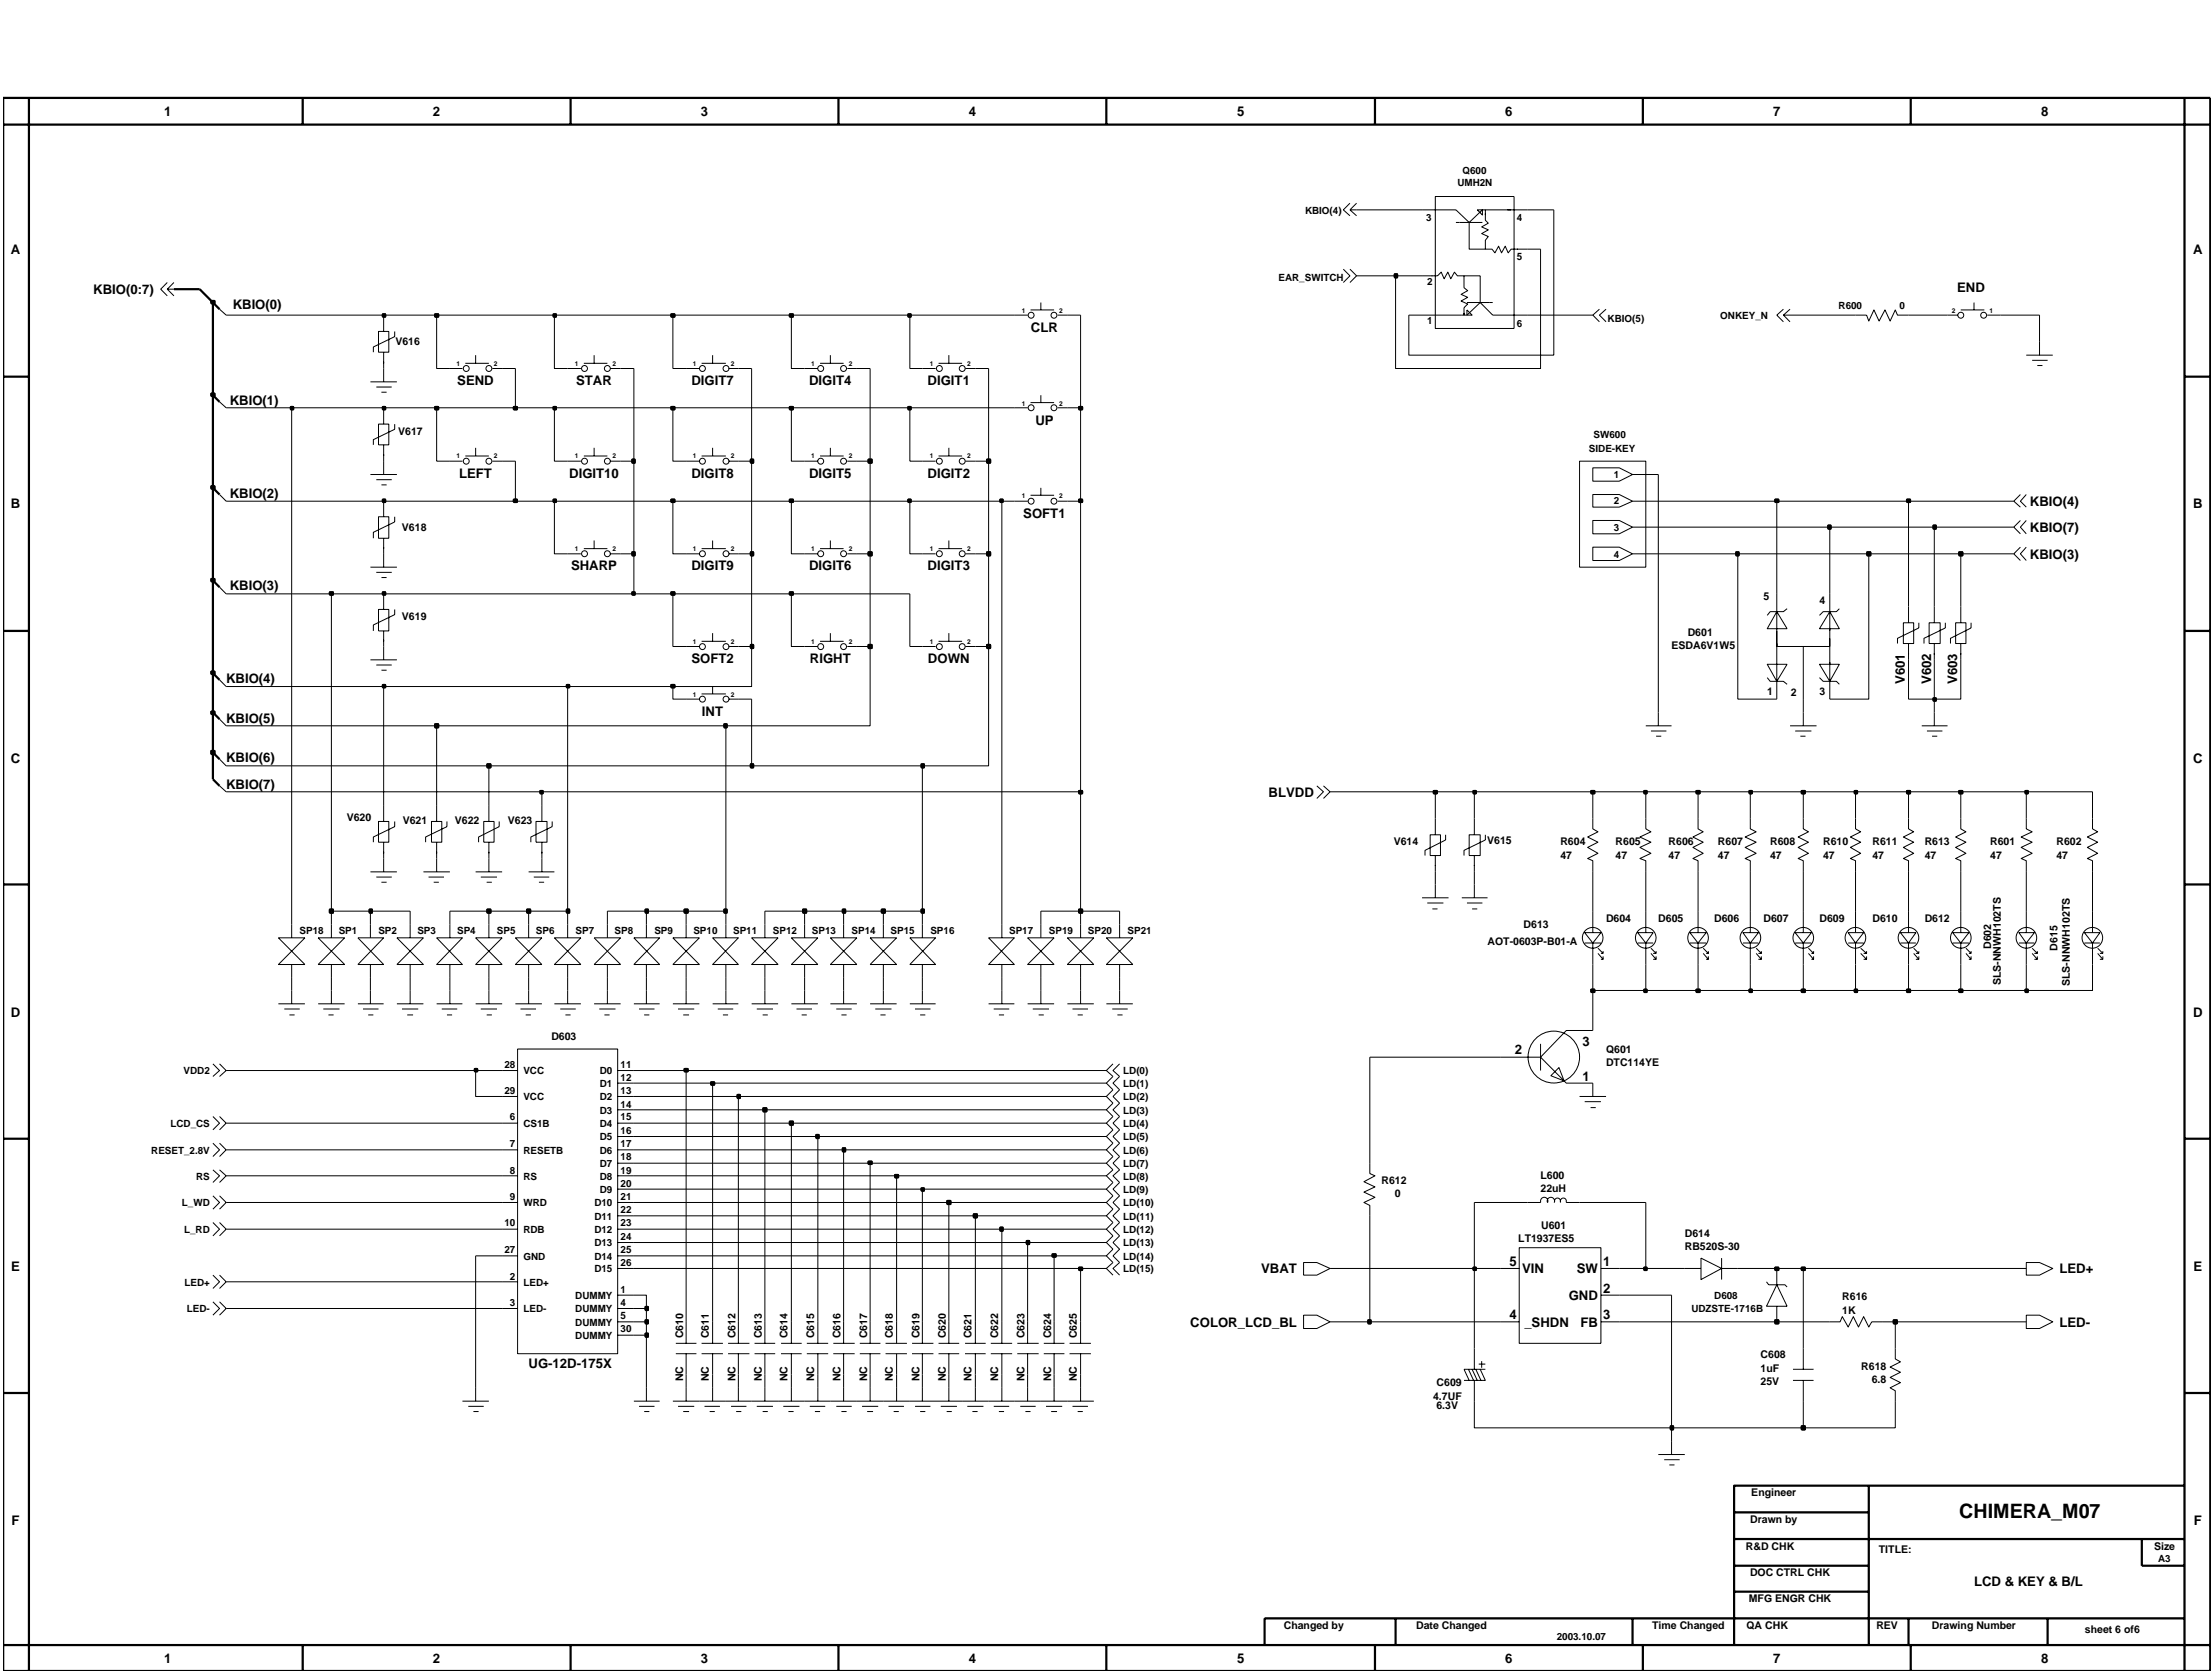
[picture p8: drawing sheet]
<svg xmlns="http://www.w3.org/2000/svg" width="254mm" height="192mm" viewBox="0 0 254 192" stroke-linecap="round" stroke-linejoin="round" font-family="sans-serif">
<defs><g id="words">
<text font-size="2.3" x="225.1" y="174.3">CHIMERA_M07</text>
<g font-size="1.5">
<text x="18.9" y="13.4">1</text>
<text x="49.7" y="13.4">2</text>
<text x="80.5" y="13.4">3</text>
<text x="111.3" y="13.4">4</text>
<text x="142.1" y="13.4">5</text>
<text x="172.9" y="13.4">6</text>
<text x="203.7" y="13.4">7</text>
<text x="234.5" y="13.4">8</text>
<text x="1.2" y="29.2">A</text>
<text x="251.9" y="29.2">A</text>
<text x="10.7" y="33.8">KBIO(0:7)</text>
<text x="26.7" y="35.5">KBIO(0)</text>
<text x="224.8" y="33.6">END</text>
<text x="118.4" y="38.2">CLR</text>
<text x="26.4" y="46.5">KBIO(1)</text>
<text x="52.5" y="44.2">SEND</text>
<text x="66.2" y="44.2">STAR</text>
<text x="79.4" y="44.2">DIGIT7</text>
<text x="93" y="44.2">DIGIT4</text>
<text x="106.6" y="44.2">DIGIT1</text>
<text x="118.9" y="48.8">UP</text>
<text x="1.2" y="58.4">B</text>
<text x="26.4" y="57.1">KBIO(2)</text>
<text x="52.7" y="54.8">LEFT</text>
<text x="65.4" y="54.8">DIGIT10</text>
<text x="79.4" y="54.8">DIGIT8</text>
<text x="93" y="54.8">DIGIT5</text>
<text x="106.6" y="54.8">DIGIT2</text>
<text x="117.6" y="59.4">SOFT1</text>
<text x="233.2" y="58.1">KBIO(4)</text>
<text x="251.9" y="58.4">B</text>
<text x="65.6" y="65.5">SHARP</text>
<text x="79.4" y="65.5">DIGIT9</text>
<text x="93" y="65.5">DIGIT6</text>
<text x="106.6" y="65.5">DIGIT3</text>
<text x="233.2" y="64.2">KBIO(3)</text>
<text x="233.2" y="61.1">KBIO(7)</text>
<text x="26.4" y="67.8">KBIO(3)</text>
<text x="79.4" y="76.1">SOFT2</text>
<text x="93" y="76.1">RIGHT</text>
<text x="106.6" y="76.1">DOWN</text>
<text x="26" y="78.4">KBIO(4)</text>
<text x="26" y="83">KBIO(5)</text>
<text x="80.6" y="82.3">INT</text>
<text x="218.8" y="78.6" transform="rotate(-90 218.8 78.6)">V601</text>
<text x="221.9" y="78.6" transform="rotate(-90 221.9 78.6)">V602</text>
<text x="224.8" y="78.6" transform="rotate(-90 224.8 78.6)">V603</text>
<text x="1.2" y="87.6">C</text>
<text x="26" y="87.5">KBIO(6)</text>
<text x="251.9" y="87.6">C</text>
<text x="26" y="90.6">KBIO(7)</text>
<text x="145.7" y="91.5">BLVDD</text>
<text x="1.2" y="116.8">D</text>
<text x="251.9" y="116.8">D</text>
<text x="174" y="121.1">2</text>
<text x="181.8" y="120.1">3</text>
<text x="181.8" y="124.1">1</text>
<text x="1.3" y="146">E</text>
<text x="144.9" y="146.3">VBAT</text>
<text x="173.4" y="145.4">5</text>
<text x="174.9" y="146.3">VIN</text>
<text x="180.2" y="149.3">GND</text>
<text x="181.1" y="146.3">SW</text>
<text x="184.2" y="148.5">2</text>
<text x="184.2" y="145.4">1</text>
<text x="236.6" y="146.3">LED+</text>
<text x="252" y="146">E</text>
<text x="136.7" y="152.4">COLOR_LCD_BL</text>
<text x="173.4" y="151.5">4</text>
<text x="175.1" y="152.4">_SHDN</text>
<text x="181.6" y="152.4">FB</text>
<text x="184.2" y="151.5">3</text>
<text x="236.6" y="152.4">LED-</text>
<text x="60.7" y="157.1">UG-12D-175X</text>
<text x="1.3" y="175.2">F</text>
<text x="252" y="175.2">F</text>
<text x="226.8" y="182.2">LCD &amp; KEY &amp; B/L</text>
<text x="18.9" y="191">1</text>
<text x="49.7" y="191">2</text>
<text x="80.5" y="191">3</text>
<text x="111.3" y="191">4</text>
<text x="142.1" y="191">5</text>
<text x="172.9" y="191">6</text>
<text x="203.7" y="191">7</text>
<text x="234.5" y="191">8</text>
</g>
<g font-size="1.2">
<text x="45.4" y="39.6">V616</text>
<text x="45.8" y="49.9">V617</text>
<text x="46.2" y="61">V618</text>
<text x="46.2" y="71.2">V619</text>
<text x="202.6" y="68.9">5</text>
<text x="209" y="69.3">4</text>
<text x="192" y="74.6">ESDA6V1W5</text>
<text x="193.9" y="73.1">D601</text>
<text x="203" y="79.8">1</text>
<text x="205.7" y="80">2</text>
<text x="209" y="79.8">3</text>
<text x="39.8" y="94.3">V620</text>
<text x="46.3" y="94.7">V621</text>
<text x="52.3" y="94.7">V622</text>
<text x="58.4" y="94.7">V623</text>
<text x="160.1" y="97">V614</text>
<text x="170.9" y="97">V615</text>
<text x="179.3" y="98.6">47</text>
<text x="179.3" y="97.1">R604</text>
<text x="185.6" y="98.6">47</text>
<text x="185.6" y="97.1">R605</text>
<text x="191.7" y="97.1">R606</text>
<text x="191.7" y="98.6">47</text>
<text x="197.4" y="98.6">47</text>
<text x="197.4" y="97.1">R607</text>
<text x="203.4" y="98.6">47</text>
<text x="203.4" y="97.1">R608</text>
<text x="209.4" y="98.6">47</text>
<text x="209.4" y="97.1">R610</text>
<text x="215.1" y="98.6">47</text>
<text x="215.1" y="97.1">R611</text>
<text x="221.1" y="98.6">47</text>
<text x="221.1" y="97.1">R613</text>
<text x="228.6" y="97.1">R601</text>
<text x="228.6" y="98.6">47</text>
<text x="236.2" y="98.6">47</text>
<text x="236.2" y="97.1">R602</text>
<text x="175" y="106.6">D613</text>
<text x="184.5" y="105.8">D604</text>
<text x="190.5" y="105.8">D605</text>
<text x="196.9" y="105.8">D606</text>
<text x="202.6" y="105.8">D607</text>
<text x="209" y="105.8">D609</text>
<text x="215.1" y="105.8">D610</text>
<text x="221.1" y="105.8">D612</text>
<text x="170.9" y="108.5">AOT-0603P-B01-A</text>
<text x="228.7" y="109" transform="rotate(-90 228.7 109)">D602</text>
<text x="229.8" y="113.2" transform="rotate(-90 229.8 113.2)">SLS-NNWH102TS</text>
<text x="236.4" y="109.2" transform="rotate(-90 236.4 109.2)">D615</text>
<text x="237.8" y="113.3" transform="rotate(-90 237.8 113.3)">SLS-NNWH102TS</text>
<text x="63.3" y="119.5">D603</text>
<text x="184.5" y="120.9">Q601</text>
<text x="184.5" y="122.5">DTC114YE</text>
<text x="158.7" y="136">R612</text>
<text x="160.2" y="137.5">0</text>
<text x="177" y="136.9">22uH</text>
<text x="177" y="135.4">L600</text>
<text x="174.4" y="142.6">LT1937ES5</text>
<text x="177" y="141.2">U601</text>
<text x="193.5" y="143.6">RB520S-30</text>
<text x="193.5" y="142.1">D614</text>
<text x="211.6" y="149.3">R616</text>
<text x="78.5" y="153.7" transform="rotate(-90 78.5 153.7)">C610</text>
<text x="81.4" y="153.7" transform="rotate(-90 81.4 153.7)">C611</text>
<text x="84.5" y="153.7" transform="rotate(-90 84.5 153.7)">C612</text>
<text x="87.5" y="153.7" transform="rotate(-90 87.5 153.7)">C613</text>
<text x="90.5" y="153.7" transform="rotate(-90 90.5 153.7)">C614</text>
<text x="93.5" y="153.7" transform="rotate(-90 93.5 153.7)">C615</text>
<text x="96.6" y="153.7" transform="rotate(-90 96.6 153.7)">C616</text>
<text x="99.6" y="153.7" transform="rotate(-90 99.6 153.7)">C617</text>
<text x="102.6" y="153.7" transform="rotate(-90 102.6 153.7)">C618</text>
<text x="105.6" y="153.7" transform="rotate(-90 105.6 153.7)">C619</text>
<text x="108.7" y="153.7" transform="rotate(-90 108.7 153.7)">C620</text>
<text x="111.6" y="153.7" transform="rotate(-90 111.6 153.7)">C621</text>
<text x="114.7" y="153.7" transform="rotate(-90 114.7 153.7)">C622</text>
<text x="117.7" y="153.7" transform="rotate(-90 117.7 153.7)">C623</text>
<text x="120.8" y="153.7" transform="rotate(-90 120.8 153.7)">C624</text>
<text x="123.7" y="153.7" transform="rotate(-90 123.7 153.7)">C625</text>
<text x="202.3" y="156">C608</text>
<text x="211.6" y="150.9">1K</text>
<text x="78.5" y="158.6" transform="rotate(-90 78.5 158.6)">NC</text>
<text x="81.4" y="158.6" transform="rotate(-90 81.4 158.6)">NC</text>
<text x="84.5" y="158.6" transform="rotate(-90 84.5 158.6)">NC</text>
<text x="87.5" y="158.6" transform="rotate(-90 87.5 158.6)">NC</text>
<text x="90.5" y="158.6" transform="rotate(-90 90.5 158.6)">NC</text>
<text x="93.5" y="158.6" transform="rotate(-90 93.5 158.6)">NC</text>
<text x="96.6" y="158.6" transform="rotate(-90 96.6 158.6)">NC</text>
<text x="99.6" y="158.6" transform="rotate(-90 99.6 158.6)">NC</text>
<text x="102.6" y="158.6" transform="rotate(-90 102.6 158.6)">NC</text>
<text x="105.6" y="158.6" transform="rotate(-90 105.6 158.6)">NC</text>
<text x="108.7" y="158.6" transform="rotate(-90 108.7 158.6)">NC</text>
<text x="111.6" y="158.6" transform="rotate(-90 111.6 158.6)">NC</text>
<text x="114.7" y="158.6" transform="rotate(-90 114.7 158.6)">NC</text>
<text x="117.7" y="158.6" transform="rotate(-90 117.7 158.6)">NC</text>
<text x="120.8" y="158.6" transform="rotate(-90 120.8 158.6)">NC</text>
<text x="123.7" y="158.6" transform="rotate(-90 123.7 158.6)">NC</text>
<text x="164.6" y="160.7">4.7UF</text>
<text x="165" y="161.8">6.3V</text>
<text x="165" y="159.2">C609</text>
<text x="202.3" y="157.5">1uF</text>
<text x="202.3" y="159">25V</text>
<text x="213.8" y="157.3">R618</text>
<text x="215" y="158.9">6.8</text>
<text x="201.2" y="171.9">Engineer</text>
<text x="200.6" y="178">R&amp;D CHK</text>
<text x="201.1" y="174.9">Drawn by</text>
<text x="215.8" y="178.3">TITLE:</text>
<text x="247.5" y="178">Size</text>
<text x="200.9" y="184">MFG ENGR CHK</text>
<text x="201" y="181">DOC CTRL CHK</text>
<text x="147.5" y="187.1">Changed by</text>
<text x="162.7" y="187.1">Date Changed</text>
<text x="189.8" y="187.1">Time Changed</text>
<text x="200.6" y="187.1">QA CHK</text>
<text x="215.6" y="187.1">REV</text>
<text x="221.9" y="187.1">Drawing Number</text>
<text x="239.5" y="187.6">sheet 6 of6</text>
</g>
<g font-size="1.1">
<text x="167.4" y="21.4">UMH2N</text>
<text x="168" y="19.9">Q600</text>
<text x="149.9" y="24.6">KBIO(4)</text>
<text x="163.8" y="25.4">3</text>
<text x="174.3" y="29.9">5</text>
<text x="174.3" y="25.4">4</text>
<text x="146.9" y="32.3">EAR_SWITCH</text>
<text x="164" y="32.7">2</text>
<text x="211.2" y="35.5">R600</text>
<text x="218.2" y="35.5">0</text>
<text x="164" y="37.2">1</text>
<text x="174.3" y="37.6">6</text>
<text x="184.7" y="37">KBIO(5)</text>
<text x="197.6" y="36.6">ONKEY_N</text>
<text x="182.5" y="51.9">SIDE-KEY</text>
<text x="183.1" y="50.3">SW600</text>
<text x="185.4" y="54.9">1</text>
<text x="185.4" y="57.9">2</text>
<text x="185.4" y="61">3</text>
<text x="185.4" y="64">4</text>
<text x="34.4" y="107.3">SP18</text>
<text x="38.9" y="107.3">SP1</text>
<text x="43.5" y="107.3">SP2</text>
<text x="48" y="107.3">SP3</text>
<text x="52.5" y="107.3">SP4</text>
<text x="57.1" y="107.3">SP5</text>
<text x="61.6" y="107.3">SP6</text>
<text x="66.1" y="107.3">SP7</text>
<text x="70.6" y="107.3">SP8</text>
<text x="75.2" y="107.3">SP9</text>
<text x="79.7" y="107.3">SP10</text>
<text x="84.2" y="107.3">SP11</text>
<text x="88.8" y="107.3">SP12</text>
<text x="93.3" y="107.3">SP13</text>
<text x="97.8" y="107.3">SP14</text>
<text x="102.3" y="107.3">SP15</text>
<text x="106.9" y="107.3">SP16</text>
<text x="115.9" y="107.3">SP17</text>
<text x="120.5" y="107.3">SP19</text>
<text x="125" y="107.3">SP20</text>
<text x="129.5" y="107.3">SP21</text>
<text x="21.1" y="123.4">VDD2</text>
<text x="57.9" y="122.6">28</text>
<text x="57.9" y="125.7">29</text>
<text x="60.1" y="123.4">VCC</text>
<text x="68.9" y="123.4">D0</text>
<text x="68.9" y="124.8">D1</text>
<text x="71.3" y="122.6">11</text>
<text x="71.3" y="124.1">12</text>
<text x="71.3" y="125.7">13</text>
<text x="129" y="124.8">LD(1)</text>
<text x="129" y="123.4">LD(0)</text>
<text x="19.6" y="129.4">LCD_CS</text>
<text x="58.6" y="128.7">6</text>
<text x="58.6" y="131.7">7</text>
<text x="60.1" y="129.4">CS1B</text>
<text x="60.1" y="126.4">VCC</text>
<text x="68.9" y="129.4">D4</text>
<text x="68.9" y="131">D5</text>
<text x="68.9" y="126.4">D2</text>
<text x="68.9" y="127.9">D3</text>
<text x="71.3" y="130.2">16</text>
<text x="71.3" y="131.7">17</text>
<text x="71.3" y="127.2">14</text>
<text x="71.3" y="128.7">15</text>
<text x="129" y="126.4">LD(2)</text>
<text x="129" y="129.4">LD(4)</text>
<text x="129" y="127.9">LD(3)</text>
<text x="129" y="131">LD(5)</text>
<text x="17.4" y="132.5">RESET_2.8V</text>
<text x="22.5" y="135.5">RS</text>
<text x="58.6" y="137.8">9</text>
<text x="58.6" y="134.8">8</text>
<text x="60.1" y="132.5">RESETB</text>
<text x="60.1" y="135.5">RS</text>
<text x="68.9" y="132.5">D6</text>
<text x="68.9" y="134">D7</text>
<text x="68.9" y="135.5">D8</text>
<text x="68.9" y="137">D9</text>
<text x="71.3" y="137.8">21</text>
<text x="71.3" y="133.3">18</text>
<text x="71.3" y="134.8">19</text>
<text x="71.3" y="136.3">20</text>
<text x="129" y="132.5">LD(6)</text>
<text x="129" y="135.5">LD(8)</text>
<text x="129" y="134">LD(7)</text>
<text x="129" y="137">LD(9)</text>
<text x="20.9" y="138.5">L_WD</text>
<text x="21.2" y="141.6">L_RD</text>
<text x="57.9" y="143.9">27</text>
<text x="57.9" y="140.8">10</text>
<text x="60.1" y="138.5">WRD</text>
<text x="60.1" y="141.6">RDB</text>
<text x="68.3" y="138.5">D10</text>
<text x="68.3" y="140.1">D11</text>
<text x="68.3" y="141.6">D12</text>
<text x="68.3" y="143.1">D13</text>
<text x="71.3" y="139.3">22</text>
<text x="71.3" y="140.8">23</text>
<text x="71.3" y="142.4">24</text>
<text x="71.3" y="143.9">25</text>
<text x="129" y="138.5">LD(10)</text>
<text x="129" y="141.6">LD(12)</text>
<text x="129" y="140.1">LD(11)</text>
<text x="129" y="143.1">LD(13)</text>
<text x="21.2" y="147.6">LED+</text>
<text x="58.6" y="147">2</text>
<text x="60.1" y="144.7">GND</text>
<text x="60.1" y="147.6">LED+</text>
<text x="66.1" y="149.2">DUMMY</text>
<text x="68.3" y="144.7">D14</text>
<text x="68.3" y="146.1">D15</text>
<text x="71.3" y="148.5">1</text>
<text x="71.3" y="145.4">26</text>
<text x="129" y="144.7">LD(14)</text>
<text x="129" y="146.1">LD(15)</text>
<text x="196.9" y="149.2">D608</text>
<text x="21.5" y="150.7">LED-</text>
<text x="58.6" y="150">3</text>
<text x="60.1" y="150.7">LED-</text>
<text x="66.1" y="152.2">DUMMY</text>
<text x="66.1" y="153.8">DUMMY</text>
<text x="66.1" y="150.7">DUMMY</text>
<text x="71.3" y="153">30</text>
<text x="71.3" y="150">4</text>
<text x="71.3" y="151.5">5</text>
<text x="194.3" y="150.7">UDZSTE-1716B</text>
<text x="247.9" y="179.4">A3</text>
<text x="178.8" y="188.3">2003.10.07</text>
</g>
<g font-size=".8">
<text x="117.4" y="35.9">1</text>
<text x="121.7" y="35.9">2</text>
<text x="224.2" y="35.9">2</text>
<text x="228.6" y="35.9">1</text>
<text x="52.4" y="42">1</text>
<text x="56.7" y="42">2</text>
<text x="66" y="42">1</text>
<text x="70.4" y="42">2</text>
<text x="79.6" y="42">1</text>
<text x="84" y="42">2</text>
<text x="93.2" y="42">1</text>
<text x="97.5" y="42">2</text>
<text x="106.8" y="42">1</text>
<text x="111.1" y="42">2</text>
<text x="117.4" y="46.6">1</text>
<text x="121.7" y="46.6">2</text>
<text x="52.4" y="52.6">1</text>
<text x="56.7" y="52.6">2</text>
<text x="66" y="52.6">1</text>
<text x="70.4" y="52.6">2</text>
<text x="79.6" y="52.6">1</text>
<text x="84" y="52.6">2</text>
<text x="93.2" y="52.6">1</text>
<text x="97.5" y="52.6">2</text>
<text x="106.8" y="52.6">1</text>
<text x="111.1" y="52.6">2</text>
<text x="117.4" y="57.2">1</text>
<text x="121.7" y="57.2">2</text>
<text x="66" y="63.3">1</text>
<text x="70.4" y="63.3">2</text>
<text x="79.6" y="63.3">1</text>
<text x="84" y="63.3">2</text>
<text x="93.2" y="63.3">1</text>
<text x="97.5" y="63.3">2</text>
<text x="106.8" y="63.3">1</text>
<text x="111.1" y="63.3">2</text>
<text x="79.6" y="73.9">1</text>
<text x="84" y="73.9">2</text>
<text x="93.2" y="73.9">1</text>
<text x="97.5" y="73.9">2</text>
<text x="106.8" y="73.9">1</text>
<text x="111.1" y="73.9">2</text>
<text x="79.6" y="80">1</text>
<text x="84" y="80">2</text>
</g>
</g></defs>
<g fill="none" stroke="#000" stroke-width=".11">
<path d="M19.2 32.4l-.7 .8 .7 .8M19.2 33.2h.8M20 32.4l-.8 .8 .8 .8M25.2 35.5l.8 .7M43.5 38.1h1.2v2.3h-1.2zM44.1 36.2v1.9M45.3 38.1v.6l-2.4 1.2v.5M116.5 36.2h1.6M118.4 35.6h2.7M119.6 34.7v.9M121.5 36.2h1.1M154.3 30.9l.8 .8-.8 .7"/>
<path d="M155.1 30.9l.7 .8-.7 .7M155.1 23.3l-.8 .8 .8 .7M155.1 24.1l.7 .7M155.1 24.1h.7M155.8 23.3l-.7 .8M163.4 31.7h1.7l.5-.4 .3 .7 .4-.7 .4 .7 .4-.7 .3 .4h.8M163.4 24.1h3.9l1.5 1.4M164.9 22.6h9v15.1h-9zM167.3 25.5h3M168.2 31.7v1.3l.4 .4-.8 .4 .8 .3-.8 .5 .8 .3-.4 .4v.9M168.2 31.7h1.8v3M168.5 35.6l.6 .6h-.6z"/>
<path d="M168.5 34.7h1.5l1.5 1.5h4M169.7 24.1h.6v.6zM170 34.7l-1.5 1.5h-5.1M170 34.7h1.5M170.6 24.1v1.2l.4 .3-.8 .5 .8 .3-.8 .4 .8 .4-.4 .4v1M174.3 28.6h1.2M175.5 24.1h-5.2l-1.5 1.4v3.1h2.6l.3 .4 .5-.7 .3 .7 .4-.7 .4 .7 .3-.4h.8M183.7 35.5l-.7 .7 .7 .8M184.5 35.5l-.8 .7 .8 .8M204.9 36.2h.7M204.9 35.5l-.8 .7 .8 .8M204.9 36.2l.7 .8"/>
<path d="M205.6 35.5l-.7 .7M213.2 36.2h1.2l.3 .7 .6-1.3 .6 1.3 .6-1.3 .6 1.3 .6-1.3 .3 .6h1.3M223.7 36.2h1.2M225.3 35.6h2.7M226.8 34.7v.9M228.3 36.2h1.5M234.3 39.3v1.5M25.2 56.8l.8 .8M25.2 46.2l.8 .6M42.6 54.5h3M42.6 43.9h3M43.2 55.1h1.8"/>
<path d="M43.2 44.5h1.8M43.5 48.7h1.2v2.4h-1.2zM43.5 59.3h1.2v2.5h-1.2zM43.8 55.7h.6M43.8 45h.6M44.1 40.4v3.5M44.1 46.8v1.9M44.1 51.1v3.4M44.1 57.6v1.7M45.3 48.7v.6l-2.4 1.2v.6M45.3 59.3v.6l-2.4 1.2v.7M51.7 53h1.4"/>
<path d="M51.7 42.3h1.4M53.5 52.4h2.7M53.5 41.7h2.7M54.6 40.8v.9M54.6 51.4v1M56.6 53h1.1M56.6 42.3h1.1M65.2 53h1.5M65.2 42.3h1.5M67.1 52.4h2.7M67.1 41.7h2.7M68.3 40.8v.9"/>
<path d="M68.3 51.4v1M70.1 53h1.2M70.1 42.3h1.2M78.8 53h1.5M78.8 42.3h1.5M80.6 52.4h2.8M80.6 41.7h2.8M81.9 40.8v.9M81.9 51.4v1M83.7 53h1.1M83.7 42.3h1.1M92.4 53h1.6"/>
<path d="M92.4 42.3h1.6M94.2 52.4h2.7M94.2 41.7h2.7M95.4 40.8v.9M95.4 51.4v1M97.3 53h1.1M97.3 42.3h1.1M106 53h1.5M106 42.3h1.5M107.8 52.4h2.7M107.8 41.7h2.7M109 40.8v.9"/>
<path d="M109 51.4v1M110.9 53h1.1M110.9 42.3h1.1M116.5 46.8h1.6M116.5 57.6h1.6M118.4 46.2h2.7M118.4 56.9h2.7M119.6 45.4v.8M119.6 56v.9M121.5 46.8h1.1M121.5 57.6h1.1M181.5 53h7.6v12.1h-7.6z"/>
<path d="M183 56.8h3l1.5 .8-1.5 .6h-3zM183 59.8h3l1.5 .7-1.5 .8h-3zM183 53.7h3l1.5 .8-1.5 .8h-3zM232.1 56.8l-.8 .8 .8 .6M232.1 59.8l-.8 .7 .8 .8M232.8 40.8h3M232.8 59.8l-.7 .7 .7 .8M232.8 56.8l-.7 .8 .7 .6M233.5 41.4h1.7M234 42h.6M25.2 67.4l.8 .8M25.2 78.1l.8 .7"/>
<path d="M42.6 75.8h3M42.6 65.1h3M43.2 76.4h1.8M43.2 65.7h1.8M43.5 70h1.2v2.5h-1.2zM43.8 77h.6M43.8 66.3h.6M44.1 61.8v3.3M44.1 68.2v1.8M44.1 72.5v3.3M45.3 70v.6l-2.4 1.2v.7M65.2 63.6h1.5"/>
<path d="M67.1 63h2.7M68.3 62.1v.9M70.1 63.6h1.2M78.8 74.2h1.5M78.8 63.6h1.5M80.6 73.7h2.8M80.6 63h2.8M80.6 79.7h2.8M81.9 62.1v.9M81.9 72.7v1M81.9 78.8v.9M83.7 74.2h1.1"/>
<path d="M83.7 63.6h1.1M92.4 74.2h1.6M92.4 63.6h1.6M94.2 73.7h2.7M94.2 63h2.7M95.4 62.1v.9M95.4 72.7v1M97.3 74.2h1.1M97.3 63.6h1.1M106 74.2h1.5M106 63.6h1.5M107.8 73.7h2.7"/>
<path d="M107.8 63h2.7M109 62.1v.9M109 72.7v1M110.9 74.2h1.1M110.9 63.6h1.1M183 62.8h3l1.5 .8-1.5 .8h-3zM203 76.3h2.3l-1.2 2zM203 77.8l.4 .5h1.5l.4 .3M204.1 70.2l1.2 2h-2.3zM204.1 74.2h6.1M204.1 68.2v12.1M205.3 69.9l-.4 .3h-1.5l-.4 .5"/>
<path d="M207.2 74.2v6.1M209 77.8l.4 .5h1.6l.3 .3M209 76.3h2.3l-1.1 2zM210.2 70.2l1.1 2h-2.3zM210.2 68.2v12.1M211.3 69.9l-.3 .3h-1.6l-.4 .5M218.7 71.5h1.1v2.4h-1.1zM219.3 69.7v1.8M219.3 73.9v1.9M220.4 71.5v.6l-2.4 1.2v.6M221.6 71.5h1.3v2.4h-1.3zM222.2 69.7v1.8"/>
<path d="M222.2 73.9v1.9M223.5 71.5v.6l-2.5 1.2v.6M224.7 71.5h1.1v2.4h-1.1zM225.3 69.7v1.8M225.3 73.9v1.9M226.4 71.5v.6l-2.3 1.2v.6M232.1 62.8l-.8 .8 .8 .8M232.8 62.8l-.7 .8 .7 .8M25.2 90.3l.8 .6M25.2 82.6l.8 .8M25.2 87.2l.8 .8M43.5 94.3h1.2v2.4h-1.2z"/>
<path d="M44.1 92.5v1.8M44.1 96.7v3.4M45.3 94.3v.6l-2.4 1.2v.6M49.6 94.3h1.2v2.4h-1.2zM50.2 92.5v1.8M50.2 96.7v3.4M51.3 94.3v.6l-2.4 1.2v.6M55.6 94.3h1.2v2.4h-1.2zM56.2 92.5v1.8M56.2 96.7v3.4M57.3 94.3v.6l-2.3 1.2v.6M61.6 94.3h1.2v2.4h-1.2z"/>
<path d="M62.3 92.5v1.8M62.3 96.7v3.4M63.4 94.3v.6l-2.4 1.2v.6M78.8 80.3h1.5M83.7 80.3h1.1M151.3 90.3l.7 .6-.7 .8M152 90.3l.8 .6-.8 .8M164.3 95.9h1.2v2.4h-1.2zM164.9 94v1.9M164.9 98.3v1.8M166.1 95.9v.6l-2.4 1.2v.6M168.8 95.9h1.2v2.4h-1.2z"/>
<path d="M169.4 94v1.9M169.4 98.3v1.8M170.6 95.9v.6l-2.4 1.2v.6M183 94v1.2l.6 .3-1.2 .6 1.2 .6-1.2 .6 1.2 .7-1.2 .6 .6 .3v1.2M189.1 94v1.2l.6 .3-1.3 .6 1.3 .6-1.3 .6 1.3 .7-1.3 .6 .7 .3v1.2M189.1 83.4h2.9M189.7 84h1.7M190.3 84.6h.5M190.5 81.8v1.6M195.1 94v1.2l.6 .3-1.2 .6 1.2 .6-1.2 .6 1.2 .7-1.2 .6 .6 .3v1.2M201.1 94v1.2l.7 .3-1.3 .6 1.3 .6-1.3 .6 1.3 .7-1.3 .6 .6 .3v1.2M205.6 83.4h3.1"/>
<path d="M206.2 84h1.9M206.8 84.6h.6M207.2 94v1.2l.6 .3-1.2 .6 1.2 .6-1.2 .6 1.2 .7-1.2 .6 .6 .3v1.2M207.2 81.8v1.6M213.2 94v1.2l.6 .3-1.2 .6 1.2 .6-1.2 .6 1.2 .7-1.2 .6 .6 .3v1.2M219.3 94v1.2l.5 .3-1.1 .6 1.1 .6-1.1 .6 1.1 .7-1.1 .6 .6 .3v1.2M220.8 83.4h2.9M221.4 84h1.7M222 84.6h.5M222.2 81.8v1.6M225.3 94v1.2l.5 .3-1.1 .6 1.1 .6-1.1 .6 1.1 .7-1.1 .6 .6 .3v1.2M232.8 94v1.2l.7 .3-1.3 .6 1.3 .6-1.3 .6 1.3 .7-1.3 .6 .6 .3v1.2"/>
<path d="M240.4 94v1.2l.6 .3-1.2 .6 1.2 .6-1.2 .6 1.2 .7-1.2 .6 .6 .3v1.2M32 115.3h3M32 107.7h3l-3 3.1h3zM32.7 115.9h1.7M33.3 116.6h.5M33.5 106.2v1.5M33.5 110.8v1.5M33.5 113.8v1.5M36.5 115.3h3.1M36.5 107.7h3.1l-3.1 3.1h3.1zM37.1 115.9h1.9M37.7 116.6h.6"/>
<path d="M38.1 106.2v1.5M38.1 110.8v1.5M38.1 113.8v1.5M41.1 107.7l3 3.1h-3l3-3.1zM41.1 115.3h3M41.7 115.9h1.8M42.3 116.6h.6M42.6 100.1h3M42.6 106.2v1.5M42.6 110.8v1.5M42.6 113.8v1.5M43.2 100.7h1.8"/>
<path d="M43.8 101.3h.6M45.6 115.3h3M45.6 107.7h3l-3 3.1h3zM46.2 115.9h1.8M46.8 116.6h.7M47.1 106.2v1.5M47.1 110.8v1.5M47.1 113.8v1.5M48.6 100.1h3.1M49.2 100.7h1.8M49.8 101.3h.6M50.2 107.7l2.9 3.1h-2.9l2.9-3.1z"/>
<path d="M50.2 115.3h2.9M50.8 115.9h1.7M51.3 116.6h.6M51.7 106.2v1.5M51.7 110.8v1.5M51.7 113.8v1.5M54.6 115.3h3.1M54.6 100.1h3.1M54.6 107.7h3.1l-3.1 3.1h3.1zM55.2 115.9h1.9M55.2 100.7h1.9M55.9 116.6h.6"/>
<path d="M55.9 101.3h.6M56.2 106.2v1.5M56.2 110.8v1.5M56.2 113.8v1.5M59.2 115.3h3.1M59.2 107.7h3.1l-3.1 3.1h3.1zM59.8 115.9h1.8M60.4 116.6h.6M60.7 100.1h3M60.7 106.2v1.5M60.7 110.8v1.5M60.7 113.8v1.5"/>
<path d="M61.3 100.7h1.8M61.9 101.3h.6M63.7 115.3h3M63.7 107.7h3l-3 3.1h3zM64.4 115.9h1.7M65 116.6h.5M65.2 106.2v1.5M65.2 110.8v1.5M65.2 113.8v1.5M68.3 115.3h3M68.3 107.7h3l-3 3.1h3zM68.8 115.9h1.9"/>
<path d="M69.4 116.6h.6M69.8 106.2v1.5M69.8 110.8v1.5M69.8 113.8v1.5M72.8 107.7l3 3.1h-3l3-3.1zM72.8 115.3h3M73.4 115.9h1.8M74 116.6h.6M74.3 106.2v1.5M74.3 110.8v1.5M74.3 113.8v1.5M77.3 115.3h3"/>
<path d="M77.3 107.7h3l-3 3.1h3zM77.9 115.9h1.9M78.5 116.6h.7M78.8 106.2v1.5M78.8 110.8v1.5M78.8 113.8v1.5M81.9 107.7l2.9 3.1h-2.9l2.9-3.1zM81.9 115.3h2.9M82.5 115.9h1.7M83 116.6h.6M83.4 106.2v1.5M83.4 110.8v1.5"/>
<path d="M83.4 113.8v1.5M86.3 115.3h3.1M86.3 107.7h3.1l-3.1 3.1h3.1zM86.9 115.9h1.9M87.6 116.6h.6M87.9 106.2v1.5M87.9 110.8v1.5M87.9 113.8v1.5M90.9 115.3h3.1M90.9 107.7h3.1l-3.1 3.1h3.1zM91.5 115.9h1.8M92.1 116.6h.6"/>
<path d="M92.4 106.2v1.5M92.4 110.8v1.5M92.4 113.8v1.5M95.4 115.3h3M95.4 107.7l3 3.1h-3l3-3.1zM96.1 115.9h1.7M96.7 116.6h.6M96.9 106.2v1.5M96.9 110.8v1.5M96.9 113.8v1.5M100 115.3h3M100 107.7h3l-3 3.1h3z"/>
<path d="M100.6 115.9h1.8M101.1 116.6h.6M101.5 106.2v1.5M101.5 110.8v1.5M101.5 113.8v1.5M104.5 107.7l3 3.1h-3l3-3.1zM104.5 115.3h3M105.1 115.9h1.8M105.7 116.6h.6M106 106.2v1.5M106 110.8v1.5M106 113.8v1.5"/>
<path d="M113.6 107.7l2.9 3.1h-2.9l2.9-3.1zM113.6 115.3h2.9M114.2 115.9h1.7M114.8 116.6h.5M115.1 106.2v1.5M115.1 110.8v1.5M115.1 113.8v1.5M118.1 115.3h3M118.1 107.7h3l-3 3.1h3zM118.6 115.9h1.9M119.3 116.6h.6M119.6 106.2v1.5"/>
<path d="M119.6 110.8v1.5M119.6 113.8v1.5M122.6 115.3h3.1M122.6 107.7h3.1l-3.1 3.1h3.1zM123.2 115.9h1.8M123.8 116.6h.6M124.1 106.2v1.5M124.1 110.8v1.5M124.1 113.8v1.5M127.1 115.3h3M127.1 107.7h3l-3 3.1h3zM127.8 115.9h1.7"/>
<path d="M128.4 116.6h.6M128.6 106.2v1.5M128.6 110.8v1.5M128.6 113.8v1.5M163.4 103.1h3M164 103.7h1.8M164.6 104.4h.5M164.9 101.6v1.5M167.9 103.1h3M168.5 103.7h1.8M169.1 104.4h.6M169.4 101.6v1.5"/>
<path d="M177 119.9v3M182.1 107.1h1.8l-.9 1.2zM182.1 108.3h1.8M183 118.4h-3.1l-2.9 3h-4.6M183 104.6v2.5M183 108.3v2.5M183.6 109.5l.6 .7M183.6 108.9l.6 .6M183.9 109.5h.3M184.2 109.8v.4h-.3M184.2 109.2v.3M188.1 107.1h1.8l-.8 1.2z"/>
<path d="M188.1 108.3h1.8M189.1 104.6v2.5M189.1 108.3v2.5M189.7 109.5l.6 .7M189.7 108.9l.6 .6M189.9 109.5h.4M190.3 109.8v.4h-.4M190.3 109.2v.3M194.1 107.1h1.9l-.9 1.2zM194.1 108.3h1.9M195.1 104.6v2.5M195.1 108.3v2.5"/>
<path d="M195.7 109.5l.6 .7M195.7 108.9l.6 .6M196 109.5h.3M196.3 109.8v.4h-.3M196.3 109.2v.3M200.2 107.1h1.8l-.9 1.2zM200.2 108.3h1.8M201.1 104.6v2.5M201.1 108.3v2.5M201.8 109.5l.5 .7M201.8 108.9l.5 .6M202 109.5h.3"/>
<path d="M202.3 109.8v.4h-.3M202.3 109.2v.3M206.2 107.1h1.9l-.9 1.2zM206.2 108.3h1.9M207.2 104.6v2.5M207.2 108.3v2.5M207.8 109.5l.5 .7M207.8 108.9l.5 .6M208.1 109.5h.2M208.1 110.2h.2M208.3 109.2v.3M208.3 109.8v.4"/>
<path d="M212.3 107.1h1.8l-.9 1.2zM212.3 108.3h1.8M213.2 104.6v2.5M213.2 108.3v2.5M213.8 109.5l.6 .7M213.8 108.9l.6 .6M214.1 109.5h.3M214.4 109.8v.4h-.3M214.4 109.2v.3M218.3 107.1h1.8l-.8 1.2zM218.3 108.3h1.8M219.3 104.6v2.5"/>
<path d="M219.3 108.3v2.5M219.8 109.5l.6 .7M219.8 108.9l.6 .6M220.1 109.5h.3M220.4 109.8v.4h-.3M220.4 109.2v.3M224.3 107.1h1.9l-.9 1.2zM224.3 108.3h1.9M225.3 104.6v2.5M225.3 108.3v2.5M225.8 109.5l.6 .7M225.8 108.9l.6 .6"/>
<path d="M226.2 109.5h.2M226.4 109.8v.4h-.2M226.4 109.2v.3M231.9 107.1h1.8l-.9 1.2zM231.9 108.3h1.8M232.8 104.6v2.5M232.8 108.3v2.5M233.5 109.5l.5 .7M233.5 108.9l.5 .6M233.7 109.5h.3M234 109.8v.4h-.3M234 109.2v.3"/>
<path d="M239.5 107.1h1.7l-.8 1.2zM239.5 108.3h1.7M240.4 104.6v2.5M240.4 108.3v2.5M241 109.5l.6 .7M241 108.9l.6 .6M241.2 109.5h.4M241.6 109.8v.4h-.4M241.6 109.2v.3M24.5 131.3l.7 .8-.7 .7M24.5 128.2l.7 .8-.7 .8M24.5 134.4l.7 .6-.7 .8"/>
<path d="M24.5 122.2l.7 .7-.7 .7M24.5 137.3l.7 .8-.7 .8M25.2 134.4l.8 .6-.8 .8M25.2 122.2l.8 .7-.8 .7M25.2 131.3l.8 .8-.8 .7M25.2 128.2l.8 .8-.8 .8M25.2 137.3l.8 .8-.8 .8M57.7 125.9h1.8M57.7 138.1h1.8M57.7 122.9h1.8M57.7 135h1.8M57.7 132.1h1.8"/>
<path d="M57.7 129h1.8M59.5 120.5h11.5v35h-11.5zM71 125.9h1.8M71 138.1h1.8M71 122.9h1.8M71 135h1.8M71 132.1h1.8M71 129h1.8M71 124.4h1.8M71 127.5h1.8M71 130.5h1.8M71 133.6h1.8"/>
<path d="M71 136.6h1.8M71 139.6h1.8M127.9 122.2l-.8 .7 .8 .7-.8 .8 .8 .8-.8 .7 .8 .8-.8 .8 .8 .7-.8 .8 .8 .8-.8 .7 .8 .8-.8 .8 .8 .7-.8 .8 .8 .8-.8 .6 .8 .8-.8 .8 .8 .7-.8 .8 .8 .8-.8 .7 .8 .8-.8 .8 .8 .7-.8 .8 .8 .8-.8 .7 .8 .8-.8 .7 .8 .7M128.6 122.2l-.7 .7 .7 .7-.7 .8 .7 .8-.7 .7 .7 .8-.7 .8 .7 .7-.7 .8 .7 .8-.7 .7 .7 .8-.7 .8 .7 .7-.7 .8 .7 .8-.7 .6 .7 .8-.7 .8 .7 .7-.7 .8 .7 .8-.7 .7 .7 .8-.7 .8 .7 .7-.7 .8 .7 .8-.7 .7 .7 .8-.7 .7 .7 .7M157.4 133.6v1.2l.6 .2-1.3 .7 1.3 .6-1.3 .6 1.3 .6-1.3 .6 .7 .3v1.2M175.5 138.1h1.5M177 121.4l2.9 3h3.1v1.5M177 138.1a.42 .42 0 0 1 .4-.6 .42 .42 0 0 1 .4 .6M177.8 138.1a.42 .42 0 0 1 .4-.6 .42 .42 0 0 1 .3 .6M178.6 138.1a.34 .34 0 0 1 .3-.5 .34 .34 0 0 1 .3 .5M179.1 122.6l.6 1.5-1.5-.6zM179.3 138.1a.34 .34 0 0 1 .3-.5 .34 .34 0 0 1 .3 .5"/>
<path d="M179.9 138.1h1.6M181.5 125.9h3M182.1 126.5h1.8M182.7 127.2h.6M24.5 146.4l.7 .8-.7 .8M24.5 149.5l.7 .8-.7 .7M24.5 140.4l.7 .8-.7 .7M25.2 146.4l.8 .8-.8 .8M25.2 149.5l.8 .8-.8 .7M25.2 140.4l.8 .8-.8 .7M54.6 159.4v1.5M57.7 150.3h1.8"/>
<path d="M57.7 147.2h1.8M57.7 141.2h1.8M57.7 144.2h1.8M71 151.8h1.8M71 145.7h1.8M71 148.7h1.8M71 150.3h1.8M71 153.3h1.8M71 141.2h1.8M71 144.2h1.8M71 142.7h1.8M74.3 159.4v1.5"/>
<path d="M77.6 155.5h2.4M77.6 154.3h2.4M78.8 151.8v2.5M78.8 155.5v2.4M78.8 159.4v1.5M80.6 155.5h2.4M80.6 154.3h2.4M81.9 151.8v2.5M81.9 155.5v2.4M81.9 159.4v1.5M83.6 155.5h2.5M83.6 154.3h2.5"/>
<path d="M84.8 151.8v2.5M84.8 155.5v2.4M84.8 159.4v1.5M86.7 155.5h2.4M86.7 154.3h2.4M87.9 151.8v2.5M87.9 155.5v2.4M87.9 159.4v1.5M89.7 155.5h2.4M89.7 154.3h2.4M90.9 151.8v2.5M90.9 155.5v2.4"/>
<path d="M90.9 159.4v1.5M92.7 155.5h2.4M92.7 154.3h2.4M94 151.8v2.5M94 155.5v2.4M94 159.4v1.5M95.7 155.5h2.5M95.7 154.3h2.5M96.9 151.8v2.5M96.9 155.5v2.4M96.9 159.4v1.5M98.8 155.5h2.3"/>
<path d="M98.8 154.3h2.3M100 151.8v2.5M100 155.5v2.4M100 159.4v1.5M101.7 155.5h2.5M101.7 154.3h2.5M103 151.8v2.5M103 155.5v2.4M103 159.4v1.5M104.8 155.5h2.4M104.8 154.3h2.4M106 151.8v2.5"/>
<path d="M106 155.5v2.4M106 159.4v1.5M107.8 155.5h2.4M107.8 154.3h2.4M109 151.8v2.5M109 155.5v2.4M109 159.4v1.5M110.9 155.5h2.3M110.9 154.3h2.3M112 151.8v2.5M112 155.5v2.4M112 159.4v1.5"/>
<path d="M113.8 155.5h2.5M113.8 154.3h2.5M115.1 151.8v2.5M115.1 155.5v2.4M115.1 159.4v1.5M116.9 155.5h2.4M116.9 154.3h2.4M118.1 151.8v2.5M118.1 155.5v2.4M118.1 159.4v1.5M119.9 155.5h2.4M119.9 154.3h2.4"/>
<path d="M121.1 151.8v2.5M121.1 155.5v2.4M121.1 159.4v1.5M122.9 155.5h2.4M122.9 154.3h2.4M124.1 151.8v2.5M124.1 155.5v2.4M124.1 159.4v1.5M149.8 151h1.5l1.5 .8-1.5 .8h-1.5zM149.8 145h1.5l1.5 .7-1.5 .7h-1.5zM168.7 157.3l.6 1.2M169.1 157.3l.6 1.2"/>
<path d="M169.4 158.5v5.5h22.6v3.1M169.4 154.9v2.4M169.5 157.3l.6 1.2M169.9 156.7h.7M170 157.3l.6 1.2h-2.4M170.2 156.3v.8M170.6 157.3h-2.4l.6 1.2M172.4 151.8h2.1M172.4 145.7h2.1M174.5 143.3h9.4v11h-9.4zM183.9 151.8h2.1M183.9 145.7h2.1"/>
<path d="M183.9 148.7h2.1M193.6 145.7h1.8M195.4 144.5l2.4 1.2-2.4 1.3zM197.8 145.7h1.8M197.8 144.5v2.5M202.9 147.2l.3 .4h1.8l.3 .2M204.1 145.7v1.9M204.1 150v1.8M204.1 147.6l1.2 2.4h-2.4zM206 157.3h2.3M206 158.5h2.3M207.2 154.9v2.4"/>
<path d="M207.2 158.5v2.4M210.2 151.8h1.2l.2-.6 .7 1.2 .6-1.2 .6 1.2 .6-1.2 .6 1.2 .3-.6h1.2M217.7 154.9v1.2l.6 .3-1.2 .6 1.2 .6-1.2 .6 1.2 .6-1.2 .6 .6 .3v1.2M232.8 145h1.5l1.5 .7-1.5 .7h-1.5zM232.8 151h1.5l1.5 .8-1.5 .8h-1.5zM53.1 160.9h3.1M53.8 161.5h1.8M54.4 162.1h.6M72.8 160.9h3M73.4 161.5h1.8M74 162.1h.6M77.3 160.9h48.4"/>
<path d="M77.9 161.5h1.9M78.5 162.1h.7M80.9 161.5h1.8M81.5 162.1h.6M84 161.5h1.8M84.6 162.1h.6M86.9 161.5h1.9M87.6 162.1h.6M90 161.5h1.8M90.6 162.1h.6M93 161.5h1.8M93.6 162.1h.6"/>
<path d="M96.1 161.5h1.7M96.7 162.1h.6M99 161.5h1.9M99.6 162.1h.7M102.1 161.5h1.7M102.7 162.1h.6M105.1 161.5h1.8M105.7 162.1h.6M108.1 161.5h1.8M108.8 162.1h.5M111.1 161.5h1.9M111.7 162.1h.6"/>
<path d="M114.2 161.5h1.7M114.8 162.1h.5M117.2 161.5h1.8M117.8 162.1h.6M120.2 161.5h1.8M120.8 162.1h.6M123.2 161.5h1.8M123.8 162.1h.6M190.5 167.1h3.1M191.2 167.6h1.8M191.8 168.2h.6"/>
<circle cx="118.5" cy="36.2" r=".34"/>
<circle cx="121.1" cy="36.2" r=".34"/>
<circle cx="225.3" cy="36.2" r=".34"/>
<circle cx="227.9" cy="36.2" r=".34"/>
<circle cx="53.6" cy="53" r=".34"/>
<circle cx="53.6" cy="42.3" r=".34"/>
<circle cx="56.2" cy="53" r=".34"/>
<circle cx="56.2" cy="42.3" r=".34"/>
<circle cx="67.1" cy="53" r=".34"/>
<circle cx="67.1" cy="42.3" r=".34"/>
<circle cx="69.8" cy="42.3" r=".34"/>
<circle cx="69.8" cy="53" r=".34"/>
<circle cx="80.7" cy="53" r=".34"/>
<circle cx="80.7" cy="42.3" r=".34"/>
<circle cx="83.4" cy="42.3" r=".34"/>
<circle cx="83.4" cy="53" r=".34"/>
<circle cx="94.3" cy="42.3" r=".34"/>
<circle cx="94.3" cy="53" r=".34"/>
<circle cx="96.9" cy="53" r=".34"/>
<circle cx="96.9" cy="42.3" r=".34"/>
<circle cx="107.9" cy="42.3" r=".34"/>
<circle cx="107.9" cy="53" r=".34"/>
<circle cx="110.5" cy="53" r=".34"/>
<circle cx="110.5" cy="42.3" r=".34"/>
<circle cx="118.5" cy="57.6" r=".34"/>
<circle cx="118.5" cy="46.8" r=".34"/>
<circle cx="121.1" cy="46.8" r=".34"/>
<circle cx="121.1" cy="57.6" r=".34"/>
<circle cx="67.1" cy="63.6" r=".34"/>
<circle cx="69.8" cy="63.6" r=".34"/>
<circle cx="80.7" cy="63.6" r=".34"/>
<circle cx="80.7" cy="74.3" r=".34"/>
<circle cx="83.4" cy="63.6" r=".34"/>
<circle cx="83.4" cy="74.3" r=".34"/>
<circle cx="94.3" cy="63.6" r=".34"/>
<circle cx="94.3" cy="74.3" r=".34"/>
<circle cx="96.9" cy="63.6" r=".34"/>
<circle cx="96.9" cy="74.3" r=".34"/>
<circle cx="107.9" cy="74.3" r=".34"/>
<circle cx="107.9" cy="63.6" r=".34"/>
<circle cx="110.5" cy="74.3" r=".34"/>
<circle cx="110.5" cy="63.6" r=".34"/>
<circle cx="80.7" cy="80.3" r=".34"/>
<circle cx="83.4" cy="80.3" r=".34"/>
<circle cx="183" cy="107.7" r="1.19"/>
<circle cx="189.1" cy="107.7" r="1.19"/>
<circle cx="195.1" cy="107.7" r="1.19"/>
<circle cx="201.1" cy="107.7" r="1.19"/>
<circle cx="207.2" cy="107.7" r="1.19"/>
<circle cx="213.2" cy="107.7" r="1.19"/>
<circle cx="219.2" cy="107.7" r="1.19"/>
<circle cx="225.3" cy="107.7" r="1.19"/>
<circle cx="232.8" cy="107.7" r="1.19"/>
<circle cx="240.4" cy="107.7" r="1.19"/>
<circle cx="178.5" cy="121.4" r="2.97"/>
</g>
<path d="M24.5 34.7l.7 .8M24.5 56l.7 .8M24.5 45.4l.7 .8M24.5 66.7l.7 .7M24.5 77.3l.7 .8M24.5 89.5l.7 .8M24.5 81.8l.7 .8M24.5 86.4l.7 .8" fill="none" stroke="#000" stroke-width=".25"/>
<path d="M191.9 163.8h.3v.4h-.3z" fill-rule="evenodd" fill="#c2c2c2" stroke="#000" stroke-width=".25"/>
<path d="M191.9 163.8h.3v.4h-.3z" fill="none" stroke="#000" stroke-width=".25"/>
<path d="M192 148.7v15.3h15.2" fill="none" stroke="#000" stroke-width=".11"/>
<path d="M207 163.8h.3v.4h-.3z" fill-rule="evenodd" fill="#c2c2c2" stroke="#000" stroke-width=".25"/>
<path d="M207 163.8h.3v.4h-.3z" fill="none" stroke="#000" stroke-width=".25"/>
<g fill="none" stroke="#000" stroke-width=".11">
<path d="M54.6 144.2v15.2M72.8 153.3h1.5v6.1M78.8 157.9v1.5M81.9 157.9v1.5M84.8 157.9v1.5M87.9 157.9v1.5M90.9 157.9v1.5M94 157.9v1.5M96.9 157.9v1.5M100 157.9v1.5M103 157.9v1.5M106 157.9v1.5"/>
<path d="M109 157.9v1.5M112 157.9v1.5M115.1 157.9v1.5M118.1 157.9v1.5M121.1 157.9v1.5M124.1 157.9v1.5M169.4 145.7v9.2M207.2 145.7v9.2M217.7 151.8v3.1M207.2 160.9v3.1h10.5v-3.1"/>
</g>
<path d="M74.2 153.2h.2v.3h-.2z" fill-rule="evenodd" fill="#c2c2c2" stroke="#000" stroke-width=".25"/>
<path d="M74.2 153.2h.2v.3h-.2z" fill="none" stroke="#000" stroke-width=".25"/>
<path d="M72.8 151.8h1.5v1.5" fill="none" stroke="#000" stroke-width=".11"/>
<path d="M74.2 151.6h.2v.4h-.2z" fill-rule="evenodd" fill="#c2c2c2" stroke="#000" stroke-width=".25"/>
<path d="M74.2 151.6h.2v.4h-.2z" fill="none" stroke="#000" stroke-width=".25"/>
<g fill="none" stroke="#000" stroke-width=".11">
<path d="M78.8 122.9v28.9M81.9 124.4v27.4M84.8 125.9v25.9M87.9 127.5v24.3M90.9 129v22.8M94 130.5v21.3M96.9 132.1v19.7M100 133.6v18.2M103 135v16.8M106 136.6v15.2M109 138.1v13.7M112 139.6v12.2"/>
<path d="M74.3 150.3v1.5M115.1 141.2v10.6M118.1 142.7v9.1M121.1 144.2v7.6M124.1 145.7v6.1M152.8 151.8h4.6"/>
</g>
<path d="M157.2 151.6h.2v.4h-.2z" fill-rule="evenodd" fill="#c2c2c2" stroke="#000" stroke-width=".25"/>
<path d="M157.2 151.6h.2v.4h-.2z" fill="none" stroke="#000" stroke-width=".25"/>
<path d="M157.4 139.6v12.2h15M186 151.8h18.1" fill="none" stroke="#000" stroke-width=".11"/>
<path d="M203.9 151.6h.4v.4h-.4z" fill-rule="evenodd" fill="#c2c2c2" stroke="#000" stroke-width=".25"/>
<path d="M203.9 151.6h.4v.4h-.4z" fill="none" stroke="#000" stroke-width=".25"/>
<path d="M204.1 151.8h6.1M216.2 151.8h1.5" fill="none" stroke="#000" stroke-width=".11"/>
<path d="M217.6 151.6h.3v.4h-.3z" fill-rule="evenodd" fill="#c2c2c2" stroke="#000" stroke-width=".25"/>
<path d="M217.6 151.6h.3v.4h-.3z" fill="none" stroke="#000" stroke-width=".25"/>
<path d="M26 150.3h31.7M72.8 150.3h1.5M217.7 151.8h15.1" fill="none" stroke="#000" stroke-width=".11"/>
<path d="M74.2 150.1h.2v.3h-.2z" fill-rule="evenodd" fill="#c2c2c2" stroke="#000" stroke-width=".25"/>
<path d="M74.2 150.1h.2v.3h-.2z" fill="none" stroke="#000" stroke-width=".25"/>
<path d="M26 147.2h31.7M72.8 148.7h1.5v1.6M72.8 145.7h51.3M186 148.7h6" fill="none" stroke="#000" stroke-width=".11"/>
<path d="M124 145.6h.3v.3h-.3z" fill-rule="evenodd" fill="#c2c2c2" stroke="#000" stroke-width=".25"/>
<path d="M124 145.6h.3v.3h-.3z" fill="none" stroke="#000" stroke-width=".25"/>
<path d="M124.1 145.7h3M152.8 145.7h16.6" fill="none" stroke="#000" stroke-width=".11"/>
<path d="M169.3 145.6h.2v.3h-.2z" fill-rule="evenodd" fill="#c2c2c2" stroke="#000" stroke-width=".25"/>
<path d="M169.3 145.6h.2v.3h-.2z" fill="none" stroke="#000" stroke-width=".25"/>
<path d="M169.4 138.1v7.6h3M186 145.7h3.1" fill="none" stroke="#000" stroke-width=".11"/>
<path d="M188.9 145.6h.3v.3h-.3z" fill-rule="evenodd" fill="#c2c2c2" stroke="#000" stroke-width=".25"/>
<path d="M188.9 145.6h.3v.3h-.3z" fill="none" stroke="#000" stroke-width=".25"/>
<path d="M189.1 138.1v7.6h4.5M199.6 145.7h4.5" fill="none" stroke="#000" stroke-width=".11"/>
<path d="M203.9 145.6h.4v.3h-.4z" fill-rule="evenodd" fill="#c2c2c2" stroke="#000" stroke-width=".25"/>
<path d="M203.9 145.6h.4v.3h-.4z" fill="none" stroke="#000" stroke-width=".25"/>
<path d="M204.1 145.7h3.1" fill="none" stroke="#000" stroke-width=".11"/>
<path d="M207 145.6h.3v.3h-.3z" fill-rule="evenodd" fill="#c2c2c2" stroke="#000" stroke-width=".25"/>
<path d="M207 145.6h.3v.3h-.3z" fill="none" stroke="#000" stroke-width=".25"/>
<path d="M54.6 144.2h3.1M72.8 144.2h48.3M207.2 145.7h25.6" fill="none" stroke="#000" stroke-width=".11"/>
<path d="M120.9 144.1h.4v.2h-.4z" fill-rule="evenodd" fill="#c2c2c2" stroke="#000" stroke-width=".25"/>
<path d="M120.9 144.1h.4v.2h-.4z" fill="none" stroke="#000" stroke-width=".25"/>
<path d="M72.8 142.7h45.3M121.1 144.2h6" fill="none" stroke="#000" stroke-width=".11"/>
<path d="M118 142.5h.2v.4h-.2z" fill-rule="evenodd" fill="#c2c2c2" stroke="#000" stroke-width=".25"/>
<path d="M118 142.5h.2v.4h-.2z" fill="none" stroke="#000" stroke-width=".25"/>
<path d="M26 141.2h31.7M72.8 141.2h42.3M118.1 142.7h9" fill="none" stroke="#000" stroke-width=".11"/>
<path d="M114.9 141h.3v.3h-.3z" fill-rule="evenodd" fill="#c2c2c2" stroke="#000" stroke-width=".25"/>
<path d="M114.9 141h.3v.3h-.3z" fill="none" stroke="#000" stroke-width=".25"/>
<path d="M72.8 139.6h39.2M115.1 141.2h12" fill="none" stroke="#000" stroke-width=".11"/>
<path d="M111.9 139.5h.3v.3h-.3z" fill-rule="evenodd" fill="#c2c2c2" stroke="#000" stroke-width=".25"/>
<path d="M111.9 139.5h.3v.3h-.3z" fill="none" stroke="#000" stroke-width=".25"/>
<path d="M26 138.1h31.7M72.8 138.1h36.2M112 139.6h15.1" fill="none" stroke="#000" stroke-width=".11"/>
<path d="M108.8 137.9h.4v.4h-.4z" fill-rule="evenodd" fill="#c2c2c2" stroke="#000" stroke-width=".25"/>
<path d="M108.8 137.9h.4v.4h-.4z" fill="none" stroke="#000" stroke-width=".25"/>
<path d="M72.8 136.6h33.2M109 138.1h18.1M169.4 138.1h6.1M181.5 138.1h7.6" fill="none" stroke="#000" stroke-width=".11"/>
<path d="M105.9 136.5h.2v.2h-.2z" fill-rule="evenodd" fill="#c2c2c2" stroke="#000" stroke-width=".25"/>
<path d="M105.9 136.5h.2v.2h-.2z" fill="none" stroke="#000" stroke-width=".25"/>
<path d="M26 135h31.7M72.8 135h30.2M106 136.6h21.1" fill="none" stroke="#000" stroke-width=".11"/>
<path d="M102.8 135h.4v.2h-.4z" fill-rule="evenodd" fill="#c2c2c2" stroke="#000" stroke-width=".25"/>
<path d="M102.8 135h.4v.2h-.4z" fill="none" stroke="#000" stroke-width=".25"/>
<path d="M72.8 133.6h27.2M103 135h24.1" fill="none" stroke="#000" stroke-width=".11"/>
<path d="M99.8 133.4h.3v.3h-.3z" fill-rule="evenodd" fill="#c2c2c2" stroke="#000" stroke-width=".25"/>
<path d="M99.8 133.4h.3v.3h-.3z" fill="none" stroke="#000" stroke-width=".25"/>
<path d="M26 132.1h31.7M72.8 132.1h24.1M100 133.6h27.1M157.4 121.4v12.2" fill="none" stroke="#000" stroke-width=".11"/>
<path d="M96.8 131.9h.3v.3h-.3z" fill-rule="evenodd" fill="#c2c2c2" stroke="#000" stroke-width=".25"/>
<path d="M96.8 131.9h.3v.3h-.3z" fill="none" stroke="#000" stroke-width=".25"/>
<path d="M72.8 130.5h21.2M96.9 132.1h30.2" fill="none" stroke="#000" stroke-width=".11"/>
<path d="M93.8 130.4h.2v.3h-.2z" fill-rule="evenodd" fill="#c2c2c2" stroke="#000" stroke-width=".25"/>
<path d="M93.8 130.4h.2v.3h-.2z" fill="none" stroke="#000" stroke-width=".25"/>
<path d="M26 129h31.7M72.8 129h18.1M94 130.5h33.1" fill="none" stroke="#000" stroke-width=".11"/>
<path d="M90.7 128.8h.4v.4h-.4z" fill-rule="evenodd" fill="#c2c2c2" stroke="#000" stroke-width=".25"/>
<path d="M90.7 128.8h.4v.4h-.4z" fill="none" stroke="#000" stroke-width=".25"/>
<path d="M72.8 127.5h15.1M90.9 129h36.2" fill="none" stroke="#000" stroke-width=".11"/>
<path d="M87.7 127.3h.3v.3h-.3z" fill-rule="evenodd" fill="#c2c2c2" stroke="#000" stroke-width=".25"/>
<path d="M87.7 127.3h.3v.3h-.3z" fill="none" stroke="#000" stroke-width=".25"/>
<path d="M54.6 122.9v3h3.1M72.8 125.9h12M87.9 127.5h39.2" fill="none" stroke="#000" stroke-width=".11"/>
<path d="M84.7 125.8h.3v.3h-.3z" fill-rule="evenodd" fill="#c2c2c2" stroke="#000" stroke-width=".25"/>
<path d="M84.7 125.8h.3v.3h-.3z" fill="none" stroke="#000" stroke-width=".25"/>
<path d="M72.8 124.4h9.1M84.8 125.9h42.3" fill="none" stroke="#000" stroke-width=".11"/>
<path d="M81.7 124.3h.3v.3h-.3z" fill-rule="evenodd" fill="#c2c2c2" stroke="#000" stroke-width=".25"/>
<path d="M81.7 124.3h.3v.3h-.3z" fill="none" stroke="#000" stroke-width=".25"/>
<path d="M26 122.9h28.6M81.9 124.4h45.2" fill="none" stroke="#000" stroke-width=".11"/>
<path d="M54.6 122.8h.2v.2h-.2z" fill-rule="evenodd" fill="#c2c2c2" stroke="#000" stroke-width=".25"/>
<path d="M54.6 122.8h.2v.2h-.2z" fill="none" stroke="#000" stroke-width=".25"/>
<path d="M54.6 122.9h3.1M72.8 122.9h6" fill="none" stroke="#000" stroke-width=".11"/>
<path d="M78.7 122.8h.3v.2h-.3z" fill-rule="evenodd" fill="#c2c2c2" stroke="#000" stroke-width=".25"/>
<path d="M78.7 122.8h.3v.2h-.3z" fill="none" stroke="#000" stroke-width=".25"/>
<g fill="none" stroke="#000" stroke-width=".11">
<path d="M33.5 112.3v1.5M38.1 112.3v1.5M42.6 112.3v1.5M47.1 112.3v1.5M51.7 112.3v1.5M56.2 112.3v1.5M60.7 112.3v1.5M65.2 112.3v1.5M69.8 112.3v1.5M74.3 112.3v1.5M78.8 112.3v1.5M83.4 112.3v1.5"/>
<path d="M87.9 112.3v1.5M92.4 112.3v1.5M96.9 112.3v1.5M101.5 112.3v1.5M106 112.3v1.5M115.1 112.3v1.5M119.6 112.3v1.5M124.1 112.3v1.5M128.6 112.3v1.5M183 113.8v4.6M78.8 122.9h48.3M157.4 121.4h15"/>
</g>
<path d="M182.8 113.7h.4v.2h-.4z" fill-rule="evenodd" fill="#c2c2c2" stroke="#000" stroke-width=".25"/>
<path d="M182.8 113.7h.4v.2h-.4z" fill="none" stroke="#000" stroke-width=".25"/>
<path d="M183 110.8v3h6.1" fill="none" stroke="#000" stroke-width=".11"/>
<path d="M188.9 113.7h.3v.2h-.3z" fill-rule="evenodd" fill="#c2c2c2" stroke="#000" stroke-width=".25"/>
<path d="M188.9 113.7h.3v.2h-.3z" fill="none" stroke="#000" stroke-width=".25"/>
<path d="M189.1 110.8v3h6" fill="none" stroke="#000" stroke-width=".11"/>
<path d="M194.9 113.7h.3v.2h-.3z" fill-rule="evenodd" fill="#c2c2c2" stroke="#000" stroke-width=".25"/>
<path d="M194.9 113.7h.3v.2h-.3z" fill="none" stroke="#000" stroke-width=".25"/>
<path d="M195.1 110.8v3h6" fill="none" stroke="#000" stroke-width=".11"/>
<path d="M201 113.7h.2v.2h-.2z" fill-rule="evenodd" fill="#c2c2c2" stroke="#000" stroke-width=".25"/>
<path d="M201 113.7h.2v.2h-.2z" fill="none" stroke="#000" stroke-width=".25"/>
<path d="M201.1 110.8v3h6.1" fill="none" stroke="#000" stroke-width=".11"/>
<path d="M207 113.7h.3v.2h-.3z" fill-rule="evenodd" fill="#c2c2c2" stroke="#000" stroke-width=".25"/>
<path d="M207 113.7h.3v.2h-.3z" fill="none" stroke="#000" stroke-width=".25"/>
<path d="M207.2 110.8v3h6" fill="none" stroke="#000" stroke-width=".11"/>
<path d="M213.1 113.7h.2v.2h-.2z" fill-rule="evenodd" fill="#c2c2c2" stroke="#000" stroke-width=".25"/>
<path d="M213.1 113.7h.2v.2h-.2z" fill="none" stroke="#000" stroke-width=".25"/>
<path d="M213.2 110.8v3h6.1" fill="none" stroke="#000" stroke-width=".11"/>
<path d="M219.1 113.7h.3v.2h-.3z" fill-rule="evenodd" fill="#c2c2c2" stroke="#000" stroke-width=".25"/>
<path d="M219.1 113.7h.3v.2h-.3z" fill="none" stroke="#000" stroke-width=".25"/>
<path d="M219.3 110.8v3h6" fill="none" stroke="#000" stroke-width=".11"/>
<path d="M225.1 113.7h.3v.2h-.3z" fill-rule="evenodd" fill="#c2c2c2" stroke="#000" stroke-width=".25"/>
<path d="M225.1 113.7h.3v.2h-.3z" fill="none" stroke="#000" stroke-width=".25"/>
<path d="M225.3 110.8v3h7.5" fill="none" stroke="#000" stroke-width=".11"/>
<path d="M232.7 113.7h.2v.2h-.2z" fill-rule="evenodd" fill="#c2c2c2" stroke="#000" stroke-width=".25"/>
<path d="M232.7 113.7h.2v.2h-.2z" fill="none" stroke="#000" stroke-width=".25"/>
<g fill="none" stroke="#000" stroke-width=".11">
<path d="M33.5 46.8v59.4M115.1 57.6v48.6M38.1 104.6v1.6M42.6 104.6v1.6M47.1 104.6v1.6M51.7 104.6v1.6M56.2 104.6v1.6M60.7 104.6v1.6M65.2 104.6v1.6M69.8 104.6v1.6M74.3 104.6v1.6M78.8 104.6v1.6"/>
<path d="M83.4 104.6v1.6M87.9 104.6v1.6M92.4 104.6v1.6M96.9 104.6v1.6M101.5 104.6v1.6M106 104.6v1.6M119.6 104.6v1.6M124.1 104.6v1.6M128.6 104.6v1.6M232.8 110.8v3h7.6v-3"/>
</g>
<path d="M37.9 104.5h.3v.3h-.3z" fill-rule="evenodd" fill="#c2c2c2" stroke="#000" stroke-width=".25"/>
<path d="M37.9 104.5h.3v.3h-.3z" fill="none" stroke="#000" stroke-width=".25"/>
<path d="M38.1 68.2v36.4h4.5" fill="none" stroke="#000" stroke-width=".11"/>
<path d="M42.5 104.5h.2v.3h-.2z" fill-rule="evenodd" fill="#c2c2c2" stroke="#000" stroke-width=".25"/>
<path d="M42.5 104.5h.2v.3h-.2z" fill="none" stroke="#000" stroke-width=".25"/>
<path d="M42.6 104.6h4.5M51.7 104.6h4.5" fill="none" stroke="#000" stroke-width=".11"/>
<path d="M56 104.5h.3v.3h-.3z" fill-rule="evenodd" fill="#c2c2c2" stroke="#000" stroke-width=".25"/>
<path d="M56 104.5h.3v.3h-.3z" fill="none" stroke="#000" stroke-width=".25"/>
<path d="M56.2 104.6h4.5" fill="none" stroke="#000" stroke-width=".11"/>
<path d="M60.6 104.5h.3v.3h-.3z" fill-rule="evenodd" fill="#c2c2c2" stroke="#000" stroke-width=".25"/>
<path d="M60.6 104.5h.3v.3h-.3z" fill="none" stroke="#000" stroke-width=".25"/>
<path d="M60.7 104.6h4.5" fill="none" stroke="#000" stroke-width=".11"/>
<path d="M65.1 104.5h.3v.3h-.3z" fill-rule="evenodd" fill="#c2c2c2" stroke="#000" stroke-width=".25"/>
<path d="M65.1 104.5h.3v.3h-.3z" fill="none" stroke="#000" stroke-width=".25"/>
<path d="M65.2 78.8v25.8M69.8 104.6h4.5" fill="none" stroke="#000" stroke-width=".11"/>
<path d="M74.2 104.5h.2v.3h-.2z" fill-rule="evenodd" fill="#c2c2c2" stroke="#000" stroke-width=".25"/>
<path d="M74.2 104.5h.2v.3h-.2z" fill="none" stroke="#000" stroke-width=".25"/>
<path d="M74.3 104.6h4.5" fill="none" stroke="#000" stroke-width=".11"/>
<path d="M78.7 104.5h.3v.3h-.3z" fill-rule="evenodd" fill="#c2c2c2" stroke="#000" stroke-width=".25"/>
<path d="M78.7 104.5h.3v.3h-.3z" fill="none" stroke="#000" stroke-width=".25"/>
<path d="M78.8 104.6h4.6" fill="none" stroke="#000" stroke-width=".11"/>
<path d="M83.2 104.5h.3v.3h-.3z" fill-rule="evenodd" fill="#c2c2c2" stroke="#000" stroke-width=".25"/>
<path d="M83.2 104.5h.3v.3h-.3z" fill="none" stroke="#000" stroke-width=".25"/>
<path d="M83.4 83.4v21.2M87.9 104.6h4.5" fill="none" stroke="#000" stroke-width=".11"/>
<path d="M92.3 104.5h.3v.3h-.3z" fill-rule="evenodd" fill="#c2c2c2" stroke="#000" stroke-width=".25"/>
<path d="M92.3 104.5h.3v.3h-.3z" fill="none" stroke="#000" stroke-width=".25"/>
<path d="M92.4 104.6h4.5" fill="none" stroke="#000" stroke-width=".11"/>
<path d="M96.8 104.5h.3v.3h-.3z" fill-rule="evenodd" fill="#c2c2c2" stroke="#000" stroke-width=".25"/>
<path d="M96.8 104.5h.3v.3h-.3z" fill="none" stroke="#000" stroke-width=".25"/>
<path d="M96.9 104.6h4.6" fill="none" stroke="#000" stroke-width=".11"/>
<path d="M101.3 104.5h.3v.3h-.3z" fill-rule="evenodd" fill="#c2c2c2" stroke="#000" stroke-width=".25"/>
<path d="M101.3 104.5h.3v.3h-.3z" fill="none" stroke="#000" stroke-width=".25"/>
<path d="M101.5 104.6h4.5" fill="none" stroke="#000" stroke-width=".11"/>
<path d="M105.9 104.5h.2v.3h-.2z" fill-rule="evenodd" fill="#c2c2c2" stroke="#000" stroke-width=".25"/>
<path d="M105.9 104.5h.2v.3h-.2z" fill="none" stroke="#000" stroke-width=".25"/>
<path d="M106 88v16.6M119.6 104.6h4.5" fill="none" stroke="#000" stroke-width=".11"/>
<path d="M124 104.5h.3v.3h-.3z" fill-rule="evenodd" fill="#c2c2c2" stroke="#000" stroke-width=".25"/>
<path d="M124 104.5h.3v.3h-.3z" fill="none" stroke="#000" stroke-width=".25"/>
<g fill="none" stroke="#000" stroke-width=".11">
<path d="M44.1 78.8v13.7M26 90.9h36.3v1.6M50.2 83.4v9.1M56.2 88v4.5M124.1 90.9v13.7h4.5M164.9 90.9v3.1M169.4 90.9v3.1M183 90.9v3.1M189.1 90.9v3.1M195.1 90.9v3.1M201.1 90.9v3.1M207.2 90.9v3.1"/>
<path d="M213.2 90.9v3.1M219.3 90.9v3.1M225.3 90.9v3.1M232.8 90.9v3.1M240.4 90.9v3.1M164.9 100.1v1.5M169.4 100.1v1.5M183 100.1v4.5M189.1 100.1v4.5M195.1 100.1v4.5M201.1 100.1v4.5M207.2 100.1v4.5"/>
<path d="M213.2 100.1v4.5M219.3 100.1v4.5M225.3 100.1v4.5M232.8 100.1v4.5M240.4 100.1v4.5"/>
</g>
<path d="M62.1 90.9h.2v.2h-.2z" fill-rule="evenodd" fill="#c2c2c2" stroke="#000" stroke-width=".25"/>
<path d="M62.1 90.9h.2v.2h-.2z" fill="none" stroke="#000" stroke-width=".25"/>
<path d="M62.3 90.9h61.8" fill="none" stroke="#000" stroke-width=".11"/>
<path d="M124 90.9h.3v.2h-.3z" fill-rule="evenodd" fill="#c2c2c2" stroke="#000" stroke-width=".25"/>
<path d="M124 90.9h.3v.2h-.3z" fill="none" stroke="#000" stroke-width=".25"/>
<path d="M124.1 57.6v33.3M152.8 90.9h12.1" fill="none" stroke="#000" stroke-width=".11"/>
<path d="M164.7 90.9h.4v.2h-.4z" fill-rule="evenodd" fill="#c2c2c2" stroke="#000" stroke-width=".25"/>
<path d="M164.7 90.9h.4v.2h-.4z" fill="none" stroke="#000" stroke-width=".25"/>
<path d="M164.9 90.9h4.5" fill="none" stroke="#000" stroke-width=".11"/>
<path d="M169.3 90.9h.2v.2h-.2z" fill-rule="evenodd" fill="#c2c2c2" stroke="#000" stroke-width=".25"/>
<path d="M169.3 90.9h.2v.2h-.2z" fill="none" stroke="#000" stroke-width=".25"/>
<path d="M169.4 90.9h13.6" fill="none" stroke="#000" stroke-width=".11"/>
<path d="M182.8 90.9h.4v.2h-.4z" fill-rule="evenodd" fill="#c2c2c2" stroke="#000" stroke-width=".25"/>
<path d="M182.8 90.9h.4v.2h-.4z" fill="none" stroke="#000" stroke-width=".25"/>
<path d="M183 90.9h6.1" fill="none" stroke="#000" stroke-width=".11"/>
<path d="M188.9 90.9h.3v.2h-.3z" fill-rule="evenodd" fill="#c2c2c2" stroke="#000" stroke-width=".25"/>
<path d="M188.9 90.9h.3v.2h-.3z" fill="none" stroke="#000" stroke-width=".25"/>
<path d="M189.1 90.9h6" fill="none" stroke="#000" stroke-width=".11"/>
<path d="M194.9 90.9h.3v.2h-.3z" fill-rule="evenodd" fill="#c2c2c2" stroke="#000" stroke-width=".25"/>
<path d="M194.9 90.9h.3v.2h-.3z" fill="none" stroke="#000" stroke-width=".25"/>
<path d="M195.1 90.9h6" fill="none" stroke="#000" stroke-width=".11"/>
<path d="M201 90.9h.2v.2h-.2z" fill-rule="evenodd" fill="#c2c2c2" stroke="#000" stroke-width=".25"/>
<path d="M201 90.9h.2v.2h-.2z" fill="none" stroke="#000" stroke-width=".25"/>
<path d="M201.1 90.9h6.1" fill="none" stroke="#000" stroke-width=".11"/>
<path d="M207 90.9h.3v.2h-.3z" fill-rule="evenodd" fill="#c2c2c2" stroke="#000" stroke-width=".25"/>
<path d="M207 90.9h.3v.2h-.3z" fill="none" stroke="#000" stroke-width=".25"/>
<path d="M207.2 90.9h6" fill="none" stroke="#000" stroke-width=".11"/>
<path d="M213.1 90.9h.2v.2h-.2z" fill-rule="evenodd" fill="#c2c2c2" stroke="#000" stroke-width=".25"/>
<path d="M213.1 90.9h.2v.2h-.2z" fill="none" stroke="#000" stroke-width=".25"/>
<path d="M213.2 90.9h6.1" fill="none" stroke="#000" stroke-width=".11"/>
<path d="M219.1 90.9h.3v.2h-.3z" fill-rule="evenodd" fill="#c2c2c2" stroke="#000" stroke-width=".25"/>
<path d="M219.1 90.9h.3v.2h-.3z" fill="none" stroke="#000" stroke-width=".25"/>
<path d="M219.3 90.9h6" fill="none" stroke="#000" stroke-width=".11"/>
<path d="M225.1 90.9h.3v.2h-.3z" fill-rule="evenodd" fill="#c2c2c2" stroke="#000" stroke-width=".25"/>
<path d="M225.1 90.9h.3v.2h-.3z" fill="none" stroke="#000" stroke-width=".25"/>
<path d="M225.3 90.9h7.5" fill="none" stroke="#000" stroke-width=".11"/>
<path d="M232.7 90.9h.2v.2h-.2z" fill-rule="evenodd" fill="#c2c2c2" stroke="#000" stroke-width=".25"/>
<path d="M24.5 86.4v3.1M232.7 90.9h.2v.2h-.2z" fill="none" stroke="#000" stroke-width=".25"/>
<path d="M26 88h30.2M232.8 90.9h7.6" fill="none" stroke="#000" stroke-width=".11"/>
<path d="M56 87.8h.3v.3h-.3z" fill-rule="evenodd" fill="#c2c2c2" stroke="#000" stroke-width=".25"/>
<path d="M56 87.8h.3v.3h-.3z" fill="none" stroke="#000" stroke-width=".25"/>
<path d="M56.2 88h30.1" fill="none" stroke="#000" stroke-width=".11"/>
<path d="M86.3 87.8h.2v.3h-.2z" fill-rule="evenodd" fill="#c2c2c2" stroke="#000" stroke-width=".25"/>
<path d="M86.3 87.8h.2v.3h-.2z" fill="none" stroke="#000" stroke-width=".25"/>
<path d="M86.3 80.3v7.7h19.7" fill="none" stroke="#000" stroke-width=".11"/>
<path d="M105.9 87.8h.2v.3h-.2z" fill-rule="evenodd" fill="#c2c2c2" stroke="#000" stroke-width=".25"/>
<path d="M105.9 87.8h.2v.3h-.2z" fill="none" stroke="#000" stroke-width=".25"/>
<path d="M113.6 74.2v13.8h-7.6" fill="none" stroke="#000" stroke-width=".11"/>
<path d="M24.3 86.3h.3v.3h-.3z" fill-rule="evenodd" fill="#c2c2c2" stroke="#000" stroke-width=".25"/>
<path d="M24.3 86.3h.3v.3h-.3zM24.5 81.8v4.6" fill="none" stroke="#000" stroke-width=".25"/>
<path d="M26 83.4h24.2" fill="none" stroke="#000" stroke-width=".11"/>
<path d="M50 83.2h.3v.3h-.3z" fill-rule="evenodd" fill="#c2c2c2" stroke="#000" stroke-width=".25"/>
<path d="M50 83.2h.3v.3h-.3z" fill="none" stroke="#000" stroke-width=".25"/>
<path d="M50.2 83.4h33.2" fill="none" stroke="#000" stroke-width=".11"/>
<path d="M83.2 83.2h.3v.3h-.3z" fill-rule="evenodd" fill="#c2c2c2" stroke="#000" stroke-width=".25"/>
<path d="M83.2 83.2h.3v.3h-.3z" fill="none" stroke="#000" stroke-width=".25"/>
<path d="M100 74.2v9.2h-16.6" fill="none" stroke="#000" stroke-width=".11"/>
<path d="M24.3 81.7h.3v.3h-.3z" fill-rule="evenodd" fill="#c2c2c2" stroke="#000" stroke-width=".25"/>
<path d="M24.5 77.3v4.5M24.3 81.7h.3v.3h-.3z" fill="none" stroke="#000" stroke-width=".25"/>
<path d="M190.5 54.5v27.3M77.3 78.8v1.5h1.5M199.6 63.6v16.7h4.5M214.7 63.6v16.7h-4.5M219.3 75.8v4.5h2.9v1.5M84.8 80.3h1.5M207.2 80.3v1.5" fill="none" stroke="#000" stroke-width=".11"/>
<path d="M222.1 80.2h.3v.3h-.3z" fill-rule="evenodd" fill="#c2c2c2" stroke="#000" stroke-width=".25"/>
<path d="M222.1 80.2h.3v.3h-.3z" fill="none" stroke="#000" stroke-width=".25"/>
<path d="M26 78.8h18.1M222.2 75.8v4.5h3.1v-4.5" fill="none" stroke="#000" stroke-width=".11"/>
<path d="M44 78.7h.2v.2h-.2z" fill-rule="evenodd" fill="#c2c2c2" stroke="#000" stroke-width=".25"/>
<path d="M44 78.7h.2v.2h-.2z" fill="none" stroke="#000" stroke-width=".25"/>
<path d="M44.1 78.8h21.1" fill="none" stroke="#000" stroke-width=".11"/>
<path d="M65.1 78.7h.3v.2h-.3z" fill-rule="evenodd" fill="#c2c2c2" stroke="#000" stroke-width=".25"/>
<path d="M65.1 78.7h.3v.2h-.3z" fill="none" stroke="#000" stroke-width=".25"/>
<path d="M65.2 78.8h12.1" fill="none" stroke="#000" stroke-width=".11"/>
<path d="M77.1 78.7h.4v.2h-.4z" fill-rule="evenodd" fill="#c2c2c2" stroke="#000" stroke-width=".25"/>
<path d="M77.1 78.7h.4v.2h-.4z" fill="none" stroke="#000" stroke-width=".25"/>
<path d="M86.3 74.2v4.6h-9" fill="none" stroke="#000" stroke-width=".11"/>
<path d="M24.3 77.1h.3v.3h-.3z" fill-rule="evenodd" fill="#c2c2c2" stroke="#000" stroke-width=".25"/>
<path d="M24.3 77.1h.3v.3h-.3zM24.5 66.7v10.6" fill="none" stroke="#000" stroke-width=".25"/>
<path d="M77.3 68.2v6h1.5M84.8 74.2h1.5" fill="none" stroke="#000" stroke-width=".11"/>
<path d="M86.3 74.1h.2v.3h-.2z" fill-rule="evenodd" fill="#c2c2c2" stroke="#000" stroke-width=".25"/>
<path d="M86.3 74.1h.2v.3h-.2z" fill="none" stroke="#000" stroke-width=".25"/>
<path d="M86.3 63.6v10.6M90.9 68.2v6h1.5M98.4 74.2h1.6" fill="none" stroke="#000" stroke-width=".11"/>
<path d="M99.8 74.1h.3v.3h-.3z" fill-rule="evenodd" fill="#c2c2c2" stroke="#000" stroke-width=".25"/>
<path d="M99.8 74.1h.3v.3h-.3z" fill="none" stroke="#000" stroke-width=".25"/>
<path d="M100 63.6v10.6M104.5 68.2v6h1.5M112 74.2h1.6" fill="none" stroke="#000" stroke-width=".11"/>
<path d="M113.4 74.1h.3v.3h-.3z" fill-rule="evenodd" fill="#c2c2c2" stroke="#000" stroke-width=".25"/>
<path d="M113.4 74.1h.3v.3h-.3z" fill="none" stroke="#000" stroke-width=".25"/>
<path d="M219.3 57.6v12.1M26 68.2h12.1M113.6 63.6v10.6M222.2 60.5v9.2M225.3 63.6v6.1" fill="none" stroke="#000" stroke-width=".11"/>
<path d="M37.9 68h.3v.3h-.3z" fill-rule="evenodd" fill="#c2c2c2" stroke="#000" stroke-width=".25"/>
<path d="M37.9 68h.3v.3h-.3z" fill="none" stroke="#000" stroke-width=".25"/>
<path d="M38.1 68.2h6" fill="none" stroke="#000" stroke-width=".11"/>
<path d="M44 68h.2v.3h-.2z" fill-rule="evenodd" fill="#c2c2c2" stroke="#000" stroke-width=".25"/>
<path d="M44 68h.2v.3h-.2z" fill="none" stroke="#000" stroke-width=".25"/>
<path d="M44.1 68.2h28.7" fill="none" stroke="#000" stroke-width=".11"/>
<path d="M72.7 68h.2v.3h-.2z" fill-rule="evenodd" fill="#c2c2c2" stroke="#000" stroke-width=".25"/>
<path d="M72.7 68h.2v.3h-.2z" fill="none" stroke="#000" stroke-width=".25"/>
<path d="M72.8 63.6v4.6h4.5" fill="none" stroke="#000" stroke-width=".11"/>
<path d="M77.1 68h.4v.3h-.4z" fill-rule="evenodd" fill="#c2c2c2" stroke="#000" stroke-width=".25"/>
<path d="M77.1 68h.4v.3h-.4z" fill="none" stroke="#000" stroke-width=".25"/>
<path d="M77.3 68.2h13.6" fill="none" stroke="#000" stroke-width=".11"/>
<path d="M90.7 68h.4v.3h-.4z" fill-rule="evenodd" fill="#c2c2c2" stroke="#000" stroke-width=".25"/>
<path d="M90.7 68h.4v.3h-.4z" fill="none" stroke="#000" stroke-width=".25"/>
<path d="M204.1 57.6v10.6M90.9 68.2h13.6M210.2 60.5v7.7" fill="none" stroke="#000" stroke-width=".11"/>
<path d="M24.3 66.5h.3v.3h-.3z" fill-rule="evenodd" fill="#c2c2c2" stroke="#000" stroke-width=".25"/>
<path d="M24.5 56v10.7M24.3 66.5h.3v.3h-.3z" fill="none" stroke="#000" stroke-width=".25"/>
<path d="M63.7 57.6v6h1.5M71.3 63.6h1.5" fill="none" stroke="#000" stroke-width=".11"/>
<path d="M72.7 63.4h.2v.4h-.2z" fill-rule="evenodd" fill="#c2c2c2" stroke="#000" stroke-width=".25"/>
<path d="M72.7 63.4h.2v.4h-.2z" fill="none" stroke="#000" stroke-width=".25"/>
<path d="M72.8 53v10.6M77.3 57.6v6h1.5M84.8 63.6h1.5" fill="none" stroke="#000" stroke-width=".11"/>
<path d="M86.3 63.4h.2v.4h-.2z" fill-rule="evenodd" fill="#c2c2c2" stroke="#000" stroke-width=".25"/>
<path d="M86.3 63.4h.2v.4h-.2z" fill="none" stroke="#000" stroke-width=".25"/>
<path d="M86.3 53v10.6M90.9 57.6v6h1.5M98.4 63.6h1.6" fill="none" stroke="#000" stroke-width=".11"/>
<path d="M99.8 63.4h.3v.4h-.3z" fill-rule="evenodd" fill="#c2c2c2" stroke="#000" stroke-width=".25"/>
<path d="M99.8 63.4h.3v.4h-.3z" fill="none" stroke="#000" stroke-width=".25"/>
<path d="M100 53v10.6M104.5 57.6v6h1.5M112 63.6h1.6" fill="none" stroke="#000" stroke-width=".11"/>
<path d="M113.4 63.4h.3v.4h-.3z" fill-rule="evenodd" fill="#c2c2c2" stroke="#000" stroke-width=".25"/>
<path d="M113.4 63.4h.3v.4h-.3z" fill="none" stroke="#000" stroke-width=".25"/>
<path d="M113.6 53v10.6M187.5 63.6h12.1" fill="none" stroke="#000" stroke-width=".11"/>
<path d="M199.5 63.4h.2v.4h-.2z" fill-rule="evenodd" fill="#c2c2c2" stroke="#000" stroke-width=".25"/>
<path d="M199.5 63.4h.2v.4h-.2z" fill="none" stroke="#000" stroke-width=".25"/>
<path d="M199.6 63.6h15.1" fill="none" stroke="#000" stroke-width=".11"/>
<path d="M214.5 63.4h.4v.4h-.4z" fill-rule="evenodd" fill="#c2c2c2" stroke="#000" stroke-width=".25"/>
<path d="M214.5 63.4h.4v.4h-.4z" fill="none" stroke="#000" stroke-width=".25"/>
<path d="M214.7 63.6h10.6" fill="none" stroke="#000" stroke-width=".11"/>
<path d="M225.1 63.4h.3v.4h-.3z" fill-rule="evenodd" fill="#c2c2c2" stroke="#000" stroke-width=".25"/>
<path d="M225.1 63.4h.3v.4h-.3z" fill="none" stroke="#000" stroke-width=".25"/>
<path d="M187.5 60.5h22.7M225.3 63.6h6" fill="none" stroke="#000" stroke-width=".11"/>
<path d="M210 60.4h.3v.3h-.3z" fill-rule="evenodd" fill="#c2c2c2" stroke="#000" stroke-width=".25"/>
<path d="M210 60.4h.3v.3h-.3z" fill="none" stroke="#000" stroke-width=".25"/>
<path d="M210.2 60.5h12" fill="none" stroke="#000" stroke-width=".11"/>
<path d="M222.1 60.4h.3v.3h-.3z" fill-rule="evenodd" fill="#c2c2c2" stroke="#000" stroke-width=".25"/>
<path d="M222.1 60.4h.3v.3h-.3z" fill="none" stroke="#000" stroke-width=".25"/>
<path d="M26 57.6h18.1M222.2 60.5h9.1" fill="none" stroke="#000" stroke-width=".11"/>
<path d="M44 57.4h.2v.2h-.2z" fill-rule="evenodd" fill="#c2c2c2" stroke="#000" stroke-width=".25"/>
<path d="M44 57.4h.2v.2h-.2z" fill="none" stroke="#000" stroke-width=".25"/>
<path d="M44.1 57.6h15.1" fill="none" stroke="#000" stroke-width=".11"/>
<path d="M59 57.4h.4v.2h-.4z" fill-rule="evenodd" fill="#c2c2c2" stroke="#000" stroke-width=".25"/>
<path d="M59 57.4h.4v.2h-.4z" fill="none" stroke="#000" stroke-width=".25"/>
<path d="M59.2 53v4.6h4.5" fill="none" stroke="#000" stroke-width=".11"/>
<path d="M63.6 57.4h.3v.2h-.3z" fill-rule="evenodd" fill="#c2c2c2" stroke="#000" stroke-width=".25"/>
<path d="M63.6 57.4h.3v.2h-.3z" fill="none" stroke="#000" stroke-width=".25"/>
<path d="M63.7 57.6h13.6" fill="none" stroke="#000" stroke-width=".11"/>
<path d="M77.1 57.4h.4v.2h-.4z" fill-rule="evenodd" fill="#c2c2c2" stroke="#000" stroke-width=".25"/>
<path d="M77.1 57.4h.4v.2h-.4z" fill="none" stroke="#000" stroke-width=".25"/>
<path d="M77.3 57.6h13.6" fill="none" stroke="#000" stroke-width=".11"/>
<path d="M90.7 57.4h.4v.2h-.4z" fill-rule="evenodd" fill="#c2c2c2" stroke="#000" stroke-width=".25"/>
<path d="M90.7 57.4h.4v.2h-.4z" fill="none" stroke="#000" stroke-width=".25"/>
<path d="M90.9 57.6h13.6" fill="none" stroke="#000" stroke-width=".11"/>
<path d="M104.4 57.4h.2v.2h-.2z" fill-rule="evenodd" fill="#c2c2c2" stroke="#000" stroke-width=".25"/>
<path d="M104.4 57.4h.2v.2h-.2z" fill="none" stroke="#000" stroke-width=".25"/>
<path d="M104.5 57.6h10.6" fill="none" stroke="#000" stroke-width=".11"/>
<path d="M114.9 57.4h.3v.2h-.3z" fill-rule="evenodd" fill="#c2c2c2" stroke="#000" stroke-width=".25"/>
<path d="M114.9 57.4h.3v.2h-.3z" fill="none" stroke="#000" stroke-width=".25"/>
<path d="M115.1 57.6h1.4M122.6 57.6h1.5" fill="none" stroke="#000" stroke-width=".11"/>
<path d="M124 57.4h.3v.2h-.3z" fill-rule="evenodd" fill="#c2c2c2" stroke="#000" stroke-width=".25"/>
<path d="M124 57.4h.3v.2h-.3z" fill="none" stroke="#000" stroke-width=".25"/>
<path d="M124.1 46.8v10.8M187.5 57.6h16.6" fill="none" stroke="#000" stroke-width=".11"/>
<path d="M203.9 57.4h.4v.2h-.4z" fill-rule="evenodd" fill="#c2c2c2" stroke="#000" stroke-width=".25"/>
<path d="M203.9 57.4h.4v.2h-.4z" fill="none" stroke="#000" stroke-width=".25"/>
<path d="M204.1 57.6h15.2" fill="none" stroke="#000" stroke-width=".11"/>
<path d="M219.1 57.4h.3v.2h-.3z" fill-rule="evenodd" fill="#c2c2c2" stroke="#000" stroke-width=".25"/>
<path d="M219.1 57.4h.3v.2h-.3z" fill="none" stroke="#000" stroke-width=".25"/>
<path d="M219.3 57.6h12" fill="none" stroke="#000" stroke-width=".11"/>
<path d="M24.3 55.9h.3v.2h-.3z" fill-rule="evenodd" fill="#c2c2c2" stroke="#000" stroke-width=".25"/>
<path d="M24.3 55.9h.3v.2h-.3zM24.5 45.4v10.6" fill="none" stroke="#000" stroke-width=".25"/>
<path d="M50.2 46.8v6.2h1.5M57.7 53h1.5M63.7 46.8v6.2h1.5M71.3 53h1.5M187.5 54.5h3" fill="none" stroke="#000" stroke-width=".11"/>
<path d="M72.7 52.8h.2v.3h-.2z" fill-rule="evenodd" fill="#c2c2c2" stroke="#000" stroke-width=".25"/>
<path d="M72.7 52.8h.2v.3h-.2z" fill="none" stroke="#000" stroke-width=".25"/>
<path d="M72.8 42.3v10.7M77.3 46.8v6.2h1.5M84.8 53h1.5" fill="none" stroke="#000" stroke-width=".11"/>
<path d="M86.3 52.8h.2v.3h-.2z" fill-rule="evenodd" fill="#c2c2c2" stroke="#000" stroke-width=".25"/>
<path d="M86.3 52.8h.2v.3h-.2z" fill="none" stroke="#000" stroke-width=".25"/>
<path d="M86.3 42.3v10.7M90.9 46.8v6.2h1.5M98.4 53h1.6" fill="none" stroke="#000" stroke-width=".11"/>
<path d="M99.8 52.8h.3v.3h-.3z" fill-rule="evenodd" fill="#c2c2c2" stroke="#000" stroke-width=".25"/>
<path d="M99.8 52.8h.3v.3h-.3z" fill="none" stroke="#000" stroke-width=".25"/>
<path d="M100 42.3v10.7M104.5 46.8v6.2h1.5M112 53h1.6" fill="none" stroke="#000" stroke-width=".11"/>
<path d="M113.4 52.8h.3v.3h-.3z" fill-rule="evenodd" fill="#c2c2c2" stroke="#000" stroke-width=".25"/>
<path d="M113.4 52.8h.3v.3h-.3z" fill="none" stroke="#000" stroke-width=".25"/>
<path d="M26 46.8h7.5M113.6 42.3v10.7" fill="none" stroke="#000" stroke-width=".11"/>
<path d="M33.4 46.7h.3v.3h-.3z" fill-rule="evenodd" fill="#c2c2c2" stroke="#000" stroke-width=".25"/>
<path d="M33.4 46.7h.3v.3h-.3z" fill="none" stroke="#000" stroke-width=".25"/>
<path d="M33.5 46.8h10.6" fill="none" stroke="#000" stroke-width=".11"/>
<path d="M44 46.7h.2v.3h-.2z" fill-rule="evenodd" fill="#c2c2c2" stroke="#000" stroke-width=".25"/>
<path d="M44 46.7h.2v.3h-.2z" fill="none" stroke="#000" stroke-width=".25"/>
<path d="M44.1 46.8h6.1" fill="none" stroke="#000" stroke-width=".11"/>
<path d="M50 46.7h.3v.3h-.3z" fill-rule="evenodd" fill="#c2c2c2" stroke="#000" stroke-width=".25"/>
<path d="M50 46.7h.3v.3h-.3z" fill="none" stroke="#000" stroke-width=".25"/>
<path d="M50.2 46.8h9" fill="none" stroke="#000" stroke-width=".11"/>
<path d="M59 46.7h.4v.3h-.4z" fill-rule="evenodd" fill="#c2c2c2" stroke="#000" stroke-width=".25"/>
<path d="M59 46.7h.4v.3h-.4z" fill="none" stroke="#000" stroke-width=".25"/>
<path d="M59.2 42.3v4.5h4.5" fill="none" stroke="#000" stroke-width=".11"/>
<path d="M63.6 46.7h.3v.3h-.3z" fill-rule="evenodd" fill="#c2c2c2" stroke="#000" stroke-width=".25"/>
<path d="M63.6 46.7h.3v.3h-.3z" fill="none" stroke="#000" stroke-width=".25"/>
<path d="M63.7 46.8h13.6" fill="none" stroke="#000" stroke-width=".11"/>
<path d="M77.1 46.7h.4v.3h-.4z" fill-rule="evenodd" fill="#c2c2c2" stroke="#000" stroke-width=".25"/>
<path d="M77.1 46.7h.4v.3h-.4z" fill="none" stroke="#000" stroke-width=".25"/>
<path d="M77.3 46.8h13.6" fill="none" stroke="#000" stroke-width=".11"/>
<path d="M90.7 46.7h.4v.3h-.4z" fill-rule="evenodd" fill="#c2c2c2" stroke="#000" stroke-width=".25"/>
<path d="M90.7 46.7h.4v.3h-.4z" fill="none" stroke="#000" stroke-width=".25"/>
<path d="M90.9 46.8h13.6" fill="none" stroke="#000" stroke-width=".11"/>
<path d="M104.4 46.7h.2v.3h-.2z" fill-rule="evenodd" fill="#c2c2c2" stroke="#000" stroke-width=".25"/>
<path d="M104.4 46.7h.2v.3h-.2z" fill="none" stroke="#000" stroke-width=".25"/>
<path d="M104.5 46.8h12M122.6 46.8h1.5" fill="none" stroke="#000" stroke-width=".11"/>
<path d="M124 46.7h.3v.3h-.3z" fill-rule="evenodd" fill="#c2c2c2" stroke="#000" stroke-width=".25"/>
<path d="M124 46.7h.3v.3h-.3z" fill="none" stroke="#000" stroke-width=".25"/>
<path d="M124.1 36.2v10.6" fill="none" stroke="#000" stroke-width=".11"/>
<path d="M24.3 45.2h.3v.3h-.3z" fill-rule="evenodd" fill="#c2c2c2" stroke="#000" stroke-width=".25"/>
<path d="M24.5 34.7v10.7M24.3 45.2h.3v.3h-.3z" fill="none" stroke="#000" stroke-width=".25"/>
<g fill="none" stroke="#000" stroke-width=".11">
<path d="M26 36.2h18.1M50.2 36.2v6.1h1.5M63.7 36.2v6.1h1.5M77.3 36.2v6.1h1.5M90.9 36.2v6.1h1.5M104.5 36.2v6.1h1.5M177 28.6v13.7h-16.7v-10.6M178.5 24.1v16.7h-16.7v-4.6M234.3 36.2v3.1M57.7 42.3h1.5M71.3 42.3h1.5M84.8 42.3h1.5"/>
<path d="M98.4 42.3h1.6M112 42.3h1.6"/>
</g>
<path d="M44 36.1h.2v.3h-.2z" fill-rule="evenodd" fill="#c2c2c2" stroke="#000" stroke-width=".25"/>
<path d="M44 36.1h.2v.3h-.2z" fill="none" stroke="#000" stroke-width=".25"/>
<path d="M44.1 36.2h6.1" fill="none" stroke="#000" stroke-width=".11"/>
<path d="M50 36.1h.3v.3h-.3z" fill-rule="evenodd" fill="#c2c2c2" stroke="#000" stroke-width=".25"/>
<path d="M50 36.1h.3v.3h-.3z" fill="none" stroke="#000" stroke-width=".25"/>
<path d="M50.2 36.2h13.5" fill="none" stroke="#000" stroke-width=".11"/>
<path d="M63.6 36.1h.3v.3h-.3z" fill-rule="evenodd" fill="#c2c2c2" stroke="#000" stroke-width=".25"/>
<path d="M63.6 36.1h.3v.3h-.3z" fill="none" stroke="#000" stroke-width=".25"/>
<path d="M63.7 36.2h13.6" fill="none" stroke="#000" stroke-width=".11"/>
<path d="M77.1 36.1h.4v.3h-.4z" fill-rule="evenodd" fill="#c2c2c2" stroke="#000" stroke-width=".25"/>
<path d="M77.1 36.1h.4v.3h-.4z" fill="none" stroke="#000" stroke-width=".25"/>
<path d="M77.3 36.2h13.6" fill="none" stroke="#000" stroke-width=".11"/>
<path d="M90.7 36.1h.4v.3h-.4z" fill-rule="evenodd" fill="#c2c2c2" stroke="#000" stroke-width=".25"/>
<path d="M90.7 36.1h.4v.3h-.4z" fill="none" stroke="#000" stroke-width=".25"/>
<path d="M90.9 36.2h13.6" fill="none" stroke="#000" stroke-width=".11"/>
<path d="M104.4 36.1h.2v.3h-.2z" fill-rule="evenodd" fill="#c2c2c2" stroke="#000" stroke-width=".25"/>
<path d="M104.4 36.1h.2v.3h-.2z" fill="none" stroke="#000" stroke-width=".25"/>
<path d="M104.5 36.2h12M122.6 36.2h1.5M161.8 36.2h1.6M175.5 36.2h7.5M205.6 36.2h7.6M219.3 36.2h4.4M229.8 36.2h4.5" fill="none" stroke="#000" stroke-width=".11"/>
<path d="M24.3 34.6h.3v.2h-.3z" fill-rule="evenodd" fill="#c2c2c2" stroke="#000" stroke-width=".25"/>
<path d="M20 33.2h2.9M24.3 34.6h.3v.2h-.3z" fill="none" stroke="#000" stroke-width=".25"/>
<path d="M155.8 31.7h4.5" fill="none" stroke="#000" stroke-width=".11"/>
<path d="M160.2 31.5h.3v.3h-.3z" fill-rule="evenodd" fill="#c2c2c2" stroke="#000" stroke-width=".25"/>
<g fill="none" stroke="#000" stroke-width=".25">
<path d="M.4 11.2h253.5v180.7h-253.5zM.4 14.3h253.5M3.3 11.2v180.7M34.8 11.2v3.1M65.5 11.2v3.1M96.3 11.2v3.1M127.1 11.2v3.1M158 11.2v3.1M188.7 11.2v3.1M219.5 11.2v3.1M251 11.2v180.7M22.9 33.2l1.6 1.5"/>
<path d="M160.2 31.5h.3v.3h-.3zM.4 43.3h2.9M251 43.3h2.9M.4 72.5h2.9M251 72.5h2.9M.4 101.6h2.9M251 101.6h2.9M.4 130.8h2.9M251 130.8h2.9M.4 160h2.9M251 160h2.9M199.2 173.7h15.5"/>
<path d="M199.2 176.8h51.8M199.2 179.8h15.5M214.7 170.6v18.3M246.1 176.8v3h4.9M251 170.6h-51.8v18.3M.4 188.9h253.5M34.8 188.9v3M65.5 188.9v3M96.3 188.9v3M127.1 188.9v3M158 188.9v3M160.3 185.9v3"/>
<path d="M187.5 185.9v3M188.7 188.9v3M199.2 182.8h15.5M219.3 185.9v3M219.5 188.9v3M235.2 185.9v3M251 185.9h-105.7v3"/>
</g>
<path d="M155.8 24.1h7.6M160.3 31.7h3.1M175.5 28.6h1.5M175.5 24.1h3" fill="none" stroke="#000" stroke-width=".11"/>
<use href="#words"/>
</svg>
